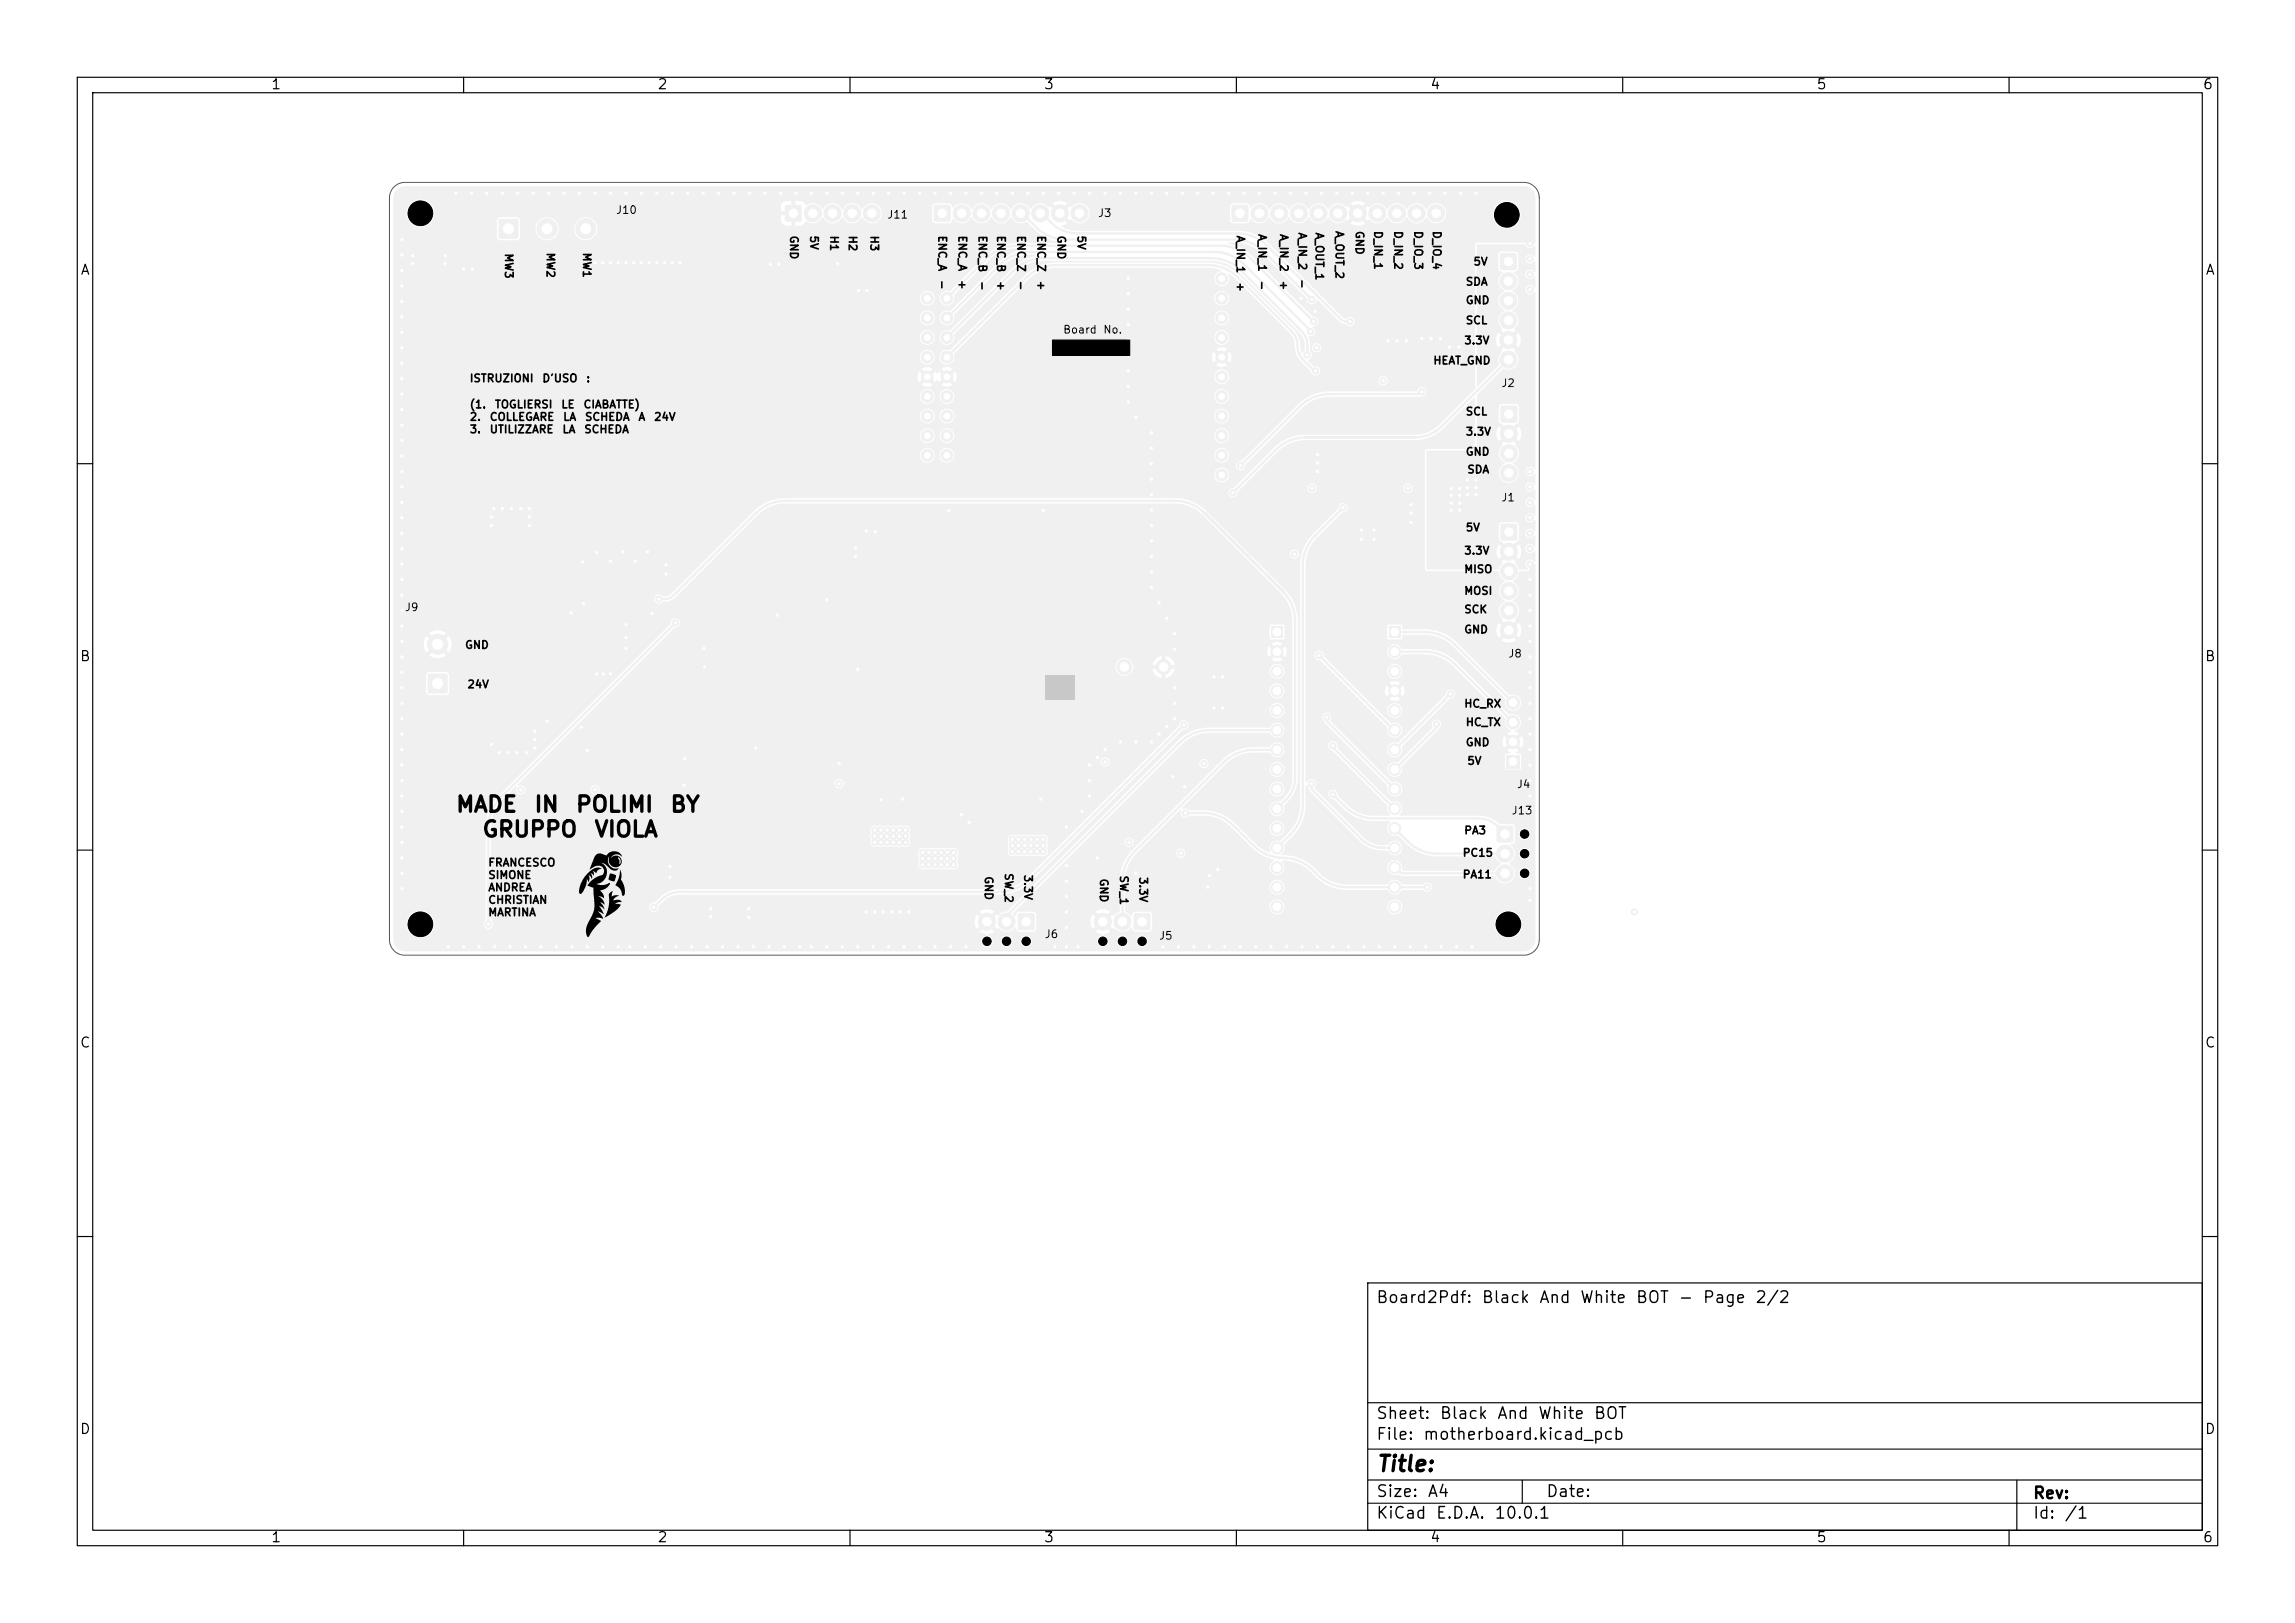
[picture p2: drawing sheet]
<svg xmlns="http://www.w3.org/2000/svg" width="297mm" height="210mm" viewBox="0 0 297 210" stroke-linecap="round" stroke-linejoin="round" font-family="sans-serif">
<defs><g id="words">
<g font-size="2">
<text x="58.9" y="105.6">MADE</text>
<text x="69" y="105.6">IN</text>
<text x="74.4" y="105.6">POLIMI</text>
<text x="86.6" y="105.6">BY</text>
<text x="62.3" y="108.8">GRUPPO</text>
<text x="76.8" y="108.8">VIOLA</text>
<text x="178" y="190.9">Title:</text>
</g>
<g font-size="1.5">
<text x="178" y="169">Board2Pdf:</text>
<text x="191.7" y="169">Black</text>
<text x="199.1" y="169">And</text>
<text x="204.4" y="169">White</text>
<text x="211.6" y="169">BOT</text>
<text x="217.1" y="169">-</text>
<text x="220.3" y="169">Page</text>
<text x="227.1" y="169">2/2</text>
<text x="178" y="184">Sheet:</text>
<text x="186.2" y="184">Black</text>
<text x="193.7" y="184">And</text>
<text x="199" y="184">White</text>
<text x="206.2" y="184">BOT</text>
<text x="178" y="186.7">File:</text>
<text x="184.1" y="186.7">motherboard.kicad_pcb</text>
<text x="178" y="196.9">KiCad</text>
<text x="178" y="194.1">Size:</text>
<text x="184.7" y="194.1">A4</text>
<text x="185.7" y="196.9">E.D.A.</text>
<text x="193.3" y="196.9">10.0.1</text>
<text x="200" y="194.1">Date:</text>
<text x="263" y="194.3">Rev:</text>
<text x="263" y="196.9">Id:</text>
<text x="267.1" y="196.9">/1</text>
</g>
<g font-size="1.3">
<text x="35" y="11.9">1</text>
<text x="85" y="11.9">2</text>
<text x="135" y="11.9">3</text>
<text x="185" y="11.9">4</text>
<text x="235" y="11.9">5</text>
<text x="285" y="11.9">6</text>
<text x="10.3" y="35.9">A</text>
<text x="285.4" y="35.9">A</text>
<text x="10.3" y="85.9">B</text>
<text x="285.3" y="85.9">B</text>
<text x="10.3" y="135.9">C</text>
<text x="285.3" y="135.9">C</text>
<text x="10.3" y="185.9">D</text>
<text x="285.3" y="185.9">D</text>
<text x="35" y="199.9">1</text>
<text x="85" y="199.9">2</text>
<text x="135" y="199.9">3</text>
<text x="185" y="199.9">4</text>
<text x="235" y="199.9">5</text>
<text x="285" y="199.9">6</text>
</g>
<g font-size="1">
<text x="79.6" y="27.9">J10</text>
<text x="114.7" y="28.5">J11</text>
<text x="142" y="28.3">J3</text>
<text x="172.6" y="29.8" transform="rotate(90 172.6 29.8)">A_OUT_2</text>
<text x="175.2" y="29.8" transform="rotate(90 175.2 29.8)">GND</text>
<text x="177.6" y="29.8" transform="rotate(90 177.6 29.8)">D_IN_1</text>
<text x="180.2" y="29.8" transform="rotate(90 180.2 29.8)">D_IN_2</text>
<text x="182.8" y="29.8" transform="rotate(90 182.8 29.8)">D_IO_3</text>
<text x="185.2" y="29.8" transform="rotate(90 185.2 29.8)">D_IO_4</text>
<text x="65.1" y="32.7" transform="rotate(90 65.1 32.7)">MW3</text>
<text x="70.5" y="32.6" transform="rotate(90 70.5 32.6)">MW2</text>
<text x="75.2" y="32.6" transform="rotate(90 75.2 32.6)">MW1</text>
<text x="102" y="30.4" transform="rotate(90 102 30.4)">GND</text>
<text x="104.6" y="30.4" transform="rotate(90 104.6 30.4)">5V</text>
<text x="107.2" y="30.4" transform="rotate(90 107.2 30.4)">H1</text>
<text x="109.6" y="30.4" transform="rotate(90 109.6 30.4)">H2</text>
<text x="112.4" y="30.4" transform="rotate(90 112.4 30.4)">H3</text>
<text x="121.2" y="30.4" transform="rotate(90 121.2 30.4)">ENC_A</text>
<text x="123.8" y="30.4" transform="rotate(90 123.8 30.4)">ENC_A</text>
<text x="126.4" y="30.4" transform="rotate(90 126.4 30.4)">ENC_B</text>
<text x="128.8" y="30.4" transform="rotate(90 128.8 30.4)">ENC_B</text>
<text x="131.4" y="30.4" transform="rotate(90 131.4 30.4)">ENC_Z</text>
<text x="134" y="30.4" transform="rotate(90 134 30.4)">ENC_Z</text>
<text x="136.6" y="30.4" transform="rotate(90 136.6 30.4)">GND</text>
<text x="139.2" y="30.4" transform="rotate(90 139.2 30.4)">5V</text>
<text x="159.8" y="30.4" transform="rotate(90 159.8 30.4)">A_IN_1</text>
<text x="162.6" y="30.2" transform="rotate(90 162.6 30.2)">A_IN_1</text>
<text x="165.4" y="30.2" transform="rotate(90 165.4 30.2)">A_IN_2</text>
<text x="167.8" y="30" transform="rotate(90 167.8 30)">A_IN_2</text>
<text x="170" y="30" transform="rotate(90 170 30)">A_OUT_1</text>
<text x="190.6" y="34.6">5V</text>
<text x="121.2" y="36.1" transform="rotate(90 121.2 36.1)">-</text>
<text x="123.8" y="36.1" transform="rotate(90 123.8 36.1)">+</text>
<text x="126.4" y="36.3" transform="rotate(90 126.4 36.3)">-</text>
<text x="128.8" y="36.3" transform="rotate(90 128.8 36.3)">+</text>
<text x="131.4" y="36.2" transform="rotate(90 131.4 36.2)">-</text>
<text x="134" y="36.2" transform="rotate(90 134 36.2)">+</text>
<text x="159.8" y="36.4" transform="rotate(90 159.8 36.4)">+</text>
<text x="162.6" y="36.2" transform="rotate(90 162.6 36.2)">-</text>
<text x="165.4" y="36.2" transform="rotate(90 165.4 36.2)">+</text>
<text x="167.8" y="36" transform="rotate(90 167.8 36)">-</text>
<text x="189.6" y="37.2">SDA</text>
<text x="189.6" y="39.6">GND</text>
<text x="137.5" y="43.4">Board</text>
<text x="142.7" y="43.4">No.</text>
<text x="185.4" y="47.4">HEAT_GND</text>
<text x="189.4" y="44.8">3.3V</text>
<text x="189.6" y="42.2">SCL</text>
<text x="60.7" y="53.1">(1.</text>
<text x="60.7" y="49.7">ISTRUZIONI</text>
<text x="64" y="53.1">TOGLIERSI</text>
<text x="70.1" y="49.7">D'USO</text>
<text x="72.5" y="53.1">LE</text>
<text x="75.4" y="53.1">CIABATTE)</text>
<text x="75.8" y="49.7">:</text>
<text x="194.2" y="50.3">J2</text>
<text x="60.7" y="54.7">2.</text>
<text x="60.7" y="56.3">3.</text>
<text x="63.3" y="54.7">COLLEGARE</text>
<text x="63.3" y="56.3">UTILIZZARE</text>
<text x="72.7" y="56.3">LA</text>
<text x="72.8" y="54.7">LA</text>
<text x="75.5" y="56.3">SCHEDA</text>
<text x="75.6" y="54.7">SCHEDA</text>
<text x="82.5" y="54.7">A</text>
<text x="84.6" y="54.7">24V</text>
<text x="189.6" y="54">SCL</text>
<text x="189.6" y="56.6">3.3V</text>
<text x="189.6" y="59.2">GND</text>
<text x="189.8" y="61.5">SDA</text>
<text x="194.2" y="65.1">J1</text>
<text x="189.6" y="69">5V</text>
<text x="189.4" y="72">3.3V</text>
<text x="189.4" y="74.4">MISO</text>
<text x="189.4" y="77.2">MOSI</text>
<text x="52.3" y="79.3">J9</text>
<text x="189.4" y="79.6">SCK</text>
<text x="189.4" y="82.2">GND</text>
<text x="60.1" y="84.2">GND</text>
<text x="60.4" y="89.3">24V</text>
<text x="195.1" y="85.3">J8</text>
<text x="189.4" y="91.8">HC_RX</text>
<text x="189.6" y="94.2">HC_TX</text>
<text x="189.6" y="96.8">GND</text>
<text x="189.8" y="99.2">5V</text>
<text x="195.5" y="105.6">J13</text>
<text x="196.2" y="102.2">J4</text>
<text x="63.1" y="112.4">FRANCESCO</text>
<text x="63.1" y="114">SIMONE</text>
<text x="127.2" y="113.3" transform="rotate(90 127.2 113.3)">GND</text>
<text x="129.8" y="112.9" transform="rotate(90 129.8 112.9)">SW_2</text>
<text x="132.3" y="113.1" transform="rotate(90 132.3 113.1)">3.3V</text>
<text x="142.1" y="113.6" transform="rotate(90 142.1 113.6)">GND</text>
<text x="144.7" y="113.2" transform="rotate(90 144.7 113.2)">SW_1</text>
<text x="147.2" y="113.4" transform="rotate(90 147.2 113.4)">3.3V</text>
<text x="189.2" y="111.1">PC15</text>
<text x="189.2" y="113.9">PA11</text>
<text x="189.4" y="108.2">PA3</text>
<text x="63.1" y="115.6">ANDREA</text>
<text x="63.1" y="117.2">CHRISTIAN</text>
<text x="63.1" y="118.8">MARTINA</text>
<text x="135.1" y="121.6">J6</text>
<text x="149.9" y="121.8">J5</text>
</g>
</g></defs>
<path d="M195 97.7h1.7v1.7h-1.7z" fill="#f0f0f0"/>
<g fill="#f0f0f0" stroke="#f0f0f0" stroke-width=".13">
<circle cx="195.8" cy="96" r=".85"/>
<circle cx="195.8" cy="93.5" r=".85"/>
<circle cx="195.8" cy="90.9" r=".85"/>
<circle cx="120" cy="58.9" r=".76"/>
<circle cx="122.5" cy="58.9" r=".76"/>
<circle cx="120" cy="56.4" r=".76"/>
<circle cx="122.5" cy="56.4" r=".76"/>
<circle cx="120" cy="53.8" r=".76"/>
<circle cx="122.5" cy="53.8" r=".76"/>
<circle cx="120" cy="51.3" r=".76"/>
<circle cx="122.5" cy="51.3" r=".76"/>
<circle cx="120" cy="48.8" r=".76"/>
<circle cx="122.5" cy="48.8" r=".76"/>
<circle cx="120" cy="46.2" r=".76"/>
<circle cx="122.5" cy="46.2" r=".76"/>
<circle cx="120" cy="43.7" r=".76"/>
<circle cx="122.5" cy="43.7" r=".76"/>
<circle cx="120" cy="41.1" r=".76"/>
<circle cx="122.5" cy="41.1" r=".76"/>
<circle cx="120" cy="38.6" r=".76"/>
<circle cx="122.5" cy="38.6" r=".76"/>
<circle cx="158.1" cy="36.1" r=".76"/>
<circle cx="158.1" cy="38.6" r=".76"/>
<circle cx="158.1" cy="41.1" r=".76"/>
<circle cx="158.1" cy="43.7" r=".76"/>
<circle cx="158.1" cy="46.2" r=".76"/>
<circle cx="158.1" cy="48.8" r=".76"/>
<circle cx="158.1" cy="51.3" r=".76"/>
<circle cx="158.1" cy="53.8" r=".76"/>
<circle cx="158.1" cy="56.4" r=".76"/>
<circle cx="158.1" cy="58.9" r=".76"/>
<circle cx="158.1" cy="61.5" r=".76"/>
</g>
<path d="M194.2 67.8h.2h1.7h.2l.1 .2v1.7l-.1 .2-.2 .1h-1.7l-.2-.1v-.2v-1.7z" fill="#f0f0f0"/>
<g fill="#f0f0f0" stroke="#f0f0f0" stroke-width=".13">
<circle cx="195.3" cy="71.4" r="1.1"/>
<circle cx="195.3" cy="73.9" r="1.1"/>
<circle cx="195.3" cy="76.5" r="1.1"/>
<circle cx="195.3" cy="79" r="1.1"/>
<circle cx="195.3" cy="81.5" r="1.1"/>
</g>
<path d="M194.2 52.6l.2-.1h1.7l.2 .1 .1 .1v1.7l-.1 .2-.2 .1h-1.7l-.2-.1v-.2v-1.7z" fill="#f0f0f0"/>
<g fill="#f0f0f0" stroke="#f0f0f0" stroke-width=".13">
<circle cx="195.3" cy="56.1" r="1.1"/>
<circle cx="195.3" cy="58.7" r="1.1"/>
<circle cx="195.3" cy="61.2" r="1.1"/>
</g>
<path d="M146.8 118.2h.2h1.7h.1l.1 .2v1.7l-.1 .2-.1 .1h-1.7l-.2-.1-.1-.2v-1.7z" fill="#f0f0f0"/>
<g fill="#f0f0f0" stroke="#f0f0f0" stroke-width=".13">
<circle cx="145.3" cy="119.3" r="1.1"/>
<circle cx="142.7" cy="119.3" r="1.1"/>
</g>
<path d="M131.8 118.2h.2h1.7h.1l.1 .2v1.7l-.1 .2-.1 .1h-1.7l-.2-.1-.1-.2v-1.7z" fill="#f0f0f0"/>
<g fill="#f0f0f0" stroke="#f0f0f0" stroke-width=".13">
<circle cx="130.3" cy="119.3" r="1.1"/>
<circle cx="127.7" cy="119.3" r="1.1"/>
</g>
<path d="M64.6 28.4l.2-.1h2.1l.1 .1 .1 .2v2.1l-.1 .1-.1 .1h-2.1l-.2-.1-.1-.1v-2.1z" fill="#f0f0f0"/>
<g fill="#f0f0f0" stroke="#f0f0f0" stroke-width=".13">
<circle cx="70.8" cy="29.6" r="1.3"/>
<circle cx="75.8" cy="29.6" r="1.3"/>
<circle cx="145.5" cy="86.3" r=".95"/>
<circle cx="150.6" cy="86.3" r=".95"/>
</g>
<path d="M179.7 81h1.6v1.6h-1.6z" fill="#f0f0f0"/>
<g fill="#f0f0f0" stroke="#f0f0f0" stroke-width=".13">
<circle cx="180.5" cy="84.3" r=".76"/>
<circle cx="180.5" cy="86.9" r=".76"/>
<circle cx="180.5" cy="89.4" r=".76"/>
<circle cx="180.5" cy="91.9" r=".76"/>
<circle cx="180.5" cy="94.5" r=".76"/>
<circle cx="180.5" cy="97" r=".76"/>
<circle cx="180.5" cy="99.6" r=".76"/>
<circle cx="180.5" cy="102.1" r=".76"/>
<circle cx="180.5" cy="104.6" r=".76"/>
<circle cx="180.5" cy="107.2" r=".76"/>
<circle cx="180.5" cy="109.7" r=".76"/>
<circle cx="180.5" cy="112.3" r=".76"/>
<circle cx="180.5" cy="114.8" r=".76"/>
<circle cx="180.5" cy="117.3" r=".76"/>
</g>
<path d="M164.5 81h1.5v1.6h-1.5z" fill="#f0f0f0"/>
<g fill="#f0f0f0" stroke="#f0f0f0" stroke-width=".13">
<circle cx="165.3" cy="84.3" r=".77"/>
<circle cx="165.3" cy="86.9" r=".77"/>
<circle cx="165.3" cy="89.4" r=".77"/>
<circle cx="165.3" cy="91.9" r=".77"/>
<circle cx="165.3" cy="94.5" r=".77"/>
<circle cx="165.3" cy="97" r=".77"/>
<circle cx="165.3" cy="99.6" r=".77"/>
<circle cx="165.3" cy="102.1" r=".77"/>
<circle cx="165.3" cy="104.6" r=".77"/>
<circle cx="165.3" cy="107.2" r=".77"/>
<circle cx="165.3" cy="109.7" r=".77"/>
<circle cx="165.3" cy="112.3" r=".77"/>
<circle cx="165.3" cy="114.8" r=".77"/>
<circle cx="165.3" cy="117.3" r=".77"/>
</g>
<path d="M101.6 26.6l.2-.1h1.7l.2 .1 .1 .2v1.7l-.1 .1-.2 .1h-1.7l-.2-.1v-.1v-1.7z" fill="#f0f0f0"/>
<g fill="#f0f0f0" stroke="#f0f0f0" stroke-width=".13">
<circle cx="105.2" cy="27.6" r="1.1"/>
<circle cx="107.7" cy="27.6" r="1.1"/>
<circle cx="110.3" cy="27.6" r="1.1"/>
<circle cx="112.8" cy="27.6" r="1.1"/>
</g>
<path d="M194.2 32.8l.2-.1h1.7l.1 .1 .1 .2v1.7l-.1 .2h-.1h-1.7h-.2l-.1-.2v-1.7z" fill="#f0f0f0"/>
<g fill="#f0f0f0" stroke="#f0f0f0" stroke-width=".13">
<circle cx="195.2" cy="36.4" r="1.1"/>
<circle cx="195.2" cy="38.9" r="1.1"/>
<circle cx="195.2" cy="41.5" r="1.1"/>
<circle cx="195.2" cy="44" r="1.1"/>
<circle cx="195.2" cy="46.5" r="1.1"/>
</g>
<path d="M193.7 106.9l.2-.1h1.7l.2 .1 .1 .2v1.7l-.1 .2h-.2h-1.7h-.2v-.2v-1.7z" fill="#f0f0f0"/>
<g fill="#f0f0f0" stroke="#f0f0f0" stroke-width=".13">
<circle cx="194.8" cy="110.5" r="1.1"/>
<circle cx="194.8" cy="113" r="1.1"/>
</g>
<path d="M159.4 26.6l.2-.1h1.7l.2 .1 .1 .2v1.7l-.1 .1-.2 .1h-1.7l-.2-.1v-.1v-1.7z" fill="#f0f0f0"/>
<g fill="#f0f0f0" stroke="#f0f0f0" stroke-width=".13">
<circle cx="163" cy="27.6" r="1.1"/>
<circle cx="165.5" cy="27.6" r="1.1"/>
<circle cx="168.1" cy="27.6" r="1.1"/>
<circle cx="170.6" cy="27.6" r="1.1"/>
<circle cx="173.2" cy="27.6" r="1.1"/>
<circle cx="175.7" cy="27.6" r="1.1"/>
<circle cx="178.2" cy="27.6" r="1.1"/>
<circle cx="180.8" cy="27.6" r="1.1"/>
<circle cx="183.3" cy="27.6" r="1.1"/>
<circle cx="185.9" cy="27.6" r="1.1"/>
</g>
<path d="M55.4 87.2l.2-.1h2.1l.2 .1v.2v2.1v.2h-.2h-2.1h-.2l-.1-.2v-2.1z" fill="#f0f0f0"/>
<circle cx="56.6" cy="83.4" r="1.3" fill="#f0f0f0" stroke="#f0f0f0" stroke-width=".13"/>
<path d="M120.9 26.6l.2-.1h1.7l.1 .1 .1 .2v1.7l-.1 .1-.1 .1h-1.7l-.2-.1-.1-.1v-1.7z" fill="#f0f0f0"/>
<g fill="#f0f0f0" stroke="#f0f0f0" stroke-width=".13">
<circle cx="124.5" cy="27.6" r="1.1"/>
<circle cx="127" cy="27.6" r="1.1"/>
<circle cx="129.5" cy="27.6" r="1.1"/>
<circle cx="132.1" cy="27.6" r="1.1"/>
<circle cx="134.6" cy="27.6" r="1.1"/>
<circle cx="137.2" cy="27.6" r="1.1"/>
<circle cx="139.7" cy="27.6" r="1.1"/>
<circle cx="211.5" cy="118" r=".4"/>
<circle cx="131" cy="110.2" r=".4"/>
<circle cx="133.4" cy="109.4" r=".4"/>
<circle cx="135" cy="110.2" r=".4"/>
<circle cx="188.9" cy="66" r=".4"/>
<circle cx="189.9" cy="64" r=".4"/>
<circle cx="131.8" cy="109.4" r=".4"/>
<circle cx="134.2" cy="109.4" r=".4"/>
<circle cx="187.8" cy="64.1" r=".4"/>
<circle cx="134.2" cy="108.6" r=".4"/>
<circle cx="187.8" cy="63.2" r=".4"/>
<circle cx="188.9" cy="65.1" r=".4"/>
<circle cx="187.8" cy="65.1" r=".4"/>
<circle cx="155.8" cy="98.8" r=".4"/>
<circle cx="135" cy="109.4" r=".4"/>
<circle cx="189.9" cy="63.1" r=".4"/>
<circle cx="131.8" cy="110.2" r=".4"/>
<circle cx="189.9" cy="62.1" r=".4"/>
<circle cx="135" cy="108.6" r=".4"/>
<circle cx="188.9" cy="64.1" r=".4"/>
<circle cx="133.4" cy="110.2" r=".4"/>
<circle cx="132.6" cy="110.2" r=".4"/>
<circle cx="152.8" cy="110.4" r=".4"/>
<circle cx="134.2" cy="110.2" r=".4"/>
<circle cx="133.4" cy="108.6" r=".4"/>
<circle cx="191" cy="62.1" r=".4"/>
<circle cx="182.2" cy="63.2" r=".4"/>
<circle cx="132.6" cy="108.6" r=".4"/>
<circle cx="146.1" cy="109" r=".4"/>
<circle cx="131" cy="108.6" r=".4"/>
<circle cx="143" cy="98.6" r=".4"/>
<circle cx="131.8" cy="108.6" r=".4"/>
<circle cx="132.6" cy="109.4" r=".4"/>
<circle cx="191" cy="64" r=".4"/>
<circle cx="191" cy="63.1" r=".4"/>
<circle cx="167.5" cy="71.7" r=".4"/>
<circle cx="187.8" cy="66" r=".4"/>
<circle cx="131" cy="109.4" r=".4"/>
<circle cx="188.9" cy="63.2" r=".4"/>
<circle cx="149" cy="62" r=".4"/>
<circle cx="81" cy="83.9" r=".4"/>
<circle cx="79" cy="72.6" r=".4"/>
<circle cx="52" cy="35" r=".4"/>
<circle cx="99.7" cy="34.2" r=".4"/>
<circle cx="52" cy="113" r=".4"/>
<circle cx="146" cy="50" r=".4"/>
<circle cx="187.6" cy="44.9" r=".4"/>
<circle cx="52" cy="109" r=".4"/>
<circle cx="149" cy="74" r=".4"/>
<circle cx="143" cy="97" r=".4"/>
<circle cx="87" cy="25" r=".4"/>
<circle cx="78.1" cy="87.2" r=".4"/>
<circle cx="52" cy="115" r=".4"/>
<circle cx="182.6" cy="67.6" r=".4"/>
<circle cx="198" cy="35.5" r=".4"/>
<circle cx="92" cy="118.6" r=".4"/>
<circle cx="109" cy="122.5" r=".4"/>
<circle cx="133" cy="25" r=".4"/>
<circle cx="141" cy="25" r=".4"/>
<circle cx="52" cy="71" r=".4"/>
<circle cx="62" cy="122.5" r=".4"/>
<circle cx="198" cy="83" r=".4"/>
<circle cx="61" cy="25" r=".4"/>
<circle cx="88.6" cy="98.2" r=".4"/>
<circle cx="52" cy="97" r=".4"/>
<circle cx="198" cy="99" r=".4"/>
<circle cx="52" cy="57" r=".4"/>
<circle cx="95" cy="25" r=".4"/>
<circle cx="125" cy="122.5" r=".4"/>
<circle cx="63.9" cy="65.8" r=".4"/>
<circle cx="159" cy="25" r=".4"/>
<circle cx="117" cy="122.5" r=".4"/>
<circle cx="52" cy="61" r=".4"/>
<circle cx="147" cy="54" r=".4"/>
<circle cx="171" cy="25" r=".4"/>
<circle cx="150" cy="78" r=".4"/>
<circle cx="170.2" cy="40.3" r=".4"/>
<circle cx="185.2" cy="43.8" r=".4"/>
<circle cx="187" cy="25" r=".4"/>
<circle cx="80" cy="34" r=".4"/>
<circle cx="77" cy="34" r=".4"/>
<circle cx="161" cy="25" r=".4"/>
<circle cx="125.4" cy="106.4" r=".4"/>
<circle cx="117" cy="25" r=".4"/>
<circle cx="136.5" cy="122.5" r=".4"/>
<circle cx="198" cy="65" r=".4"/>
<circle cx="138" cy="120" r=".4"/>
<circle cx="99" cy="25" r=".4"/>
<circle cx="198" cy="81" r=".4"/>
<circle cx="145" cy="25" r=".4"/>
<circle cx="82.2" cy="72.6" r=".4"/>
<circle cx="153.3" cy="101.8" r=".4"/>
<circle cx="52" cy="83" r=".4"/>
<circle cx="182.5" cy="122.5" r=".4"/>
<circle cx="145" cy="96" r=".4"/>
<circle cx="121" cy="122.5" r=".4"/>
<circle cx="52" cy="95" r=".4"/>
<circle cx="110.7" cy="72" r=".4"/>
<circle cx="69.2" cy="96.8" r=".4"/>
<circle cx="177.8" cy="68.6" r=".4"/>
<circle cx="52" cy="63" r=".4"/>
<circle cx="78" cy="34" r=".4"/>
<circle cx="80" cy="122.5" r=".4"/>
<circle cx="157.1" cy="91.6" r=".4"/>
<circle cx="167" cy="25" r=".4"/>
<circle cx="67.4" cy="65.8" r=".4"/>
<circle cx="76" cy="97.1" r=".4"/>
<circle cx="75.4" cy="72.7" r=".4"/>
<circle cx="91.2" cy="86.3" r=".4"/>
<circle cx="68.1" cy="97.4" r=".4"/>
<circle cx="198" cy="33.5" r=".4"/>
<circle cx="68.5" cy="65.8" r=".4"/>
<circle cx="188.5" cy="122.5" r=".4"/>
<circle cx="149" cy="60" r=".4"/>
<circle cx="113.2" cy="118" r=".4"/>
<circle cx="112.1" cy="68.7" r=".4"/>
<circle cx="52" cy="79" r=".4"/>
<circle cx="87" cy="34" r=".4"/>
<circle cx="190.5" cy="122.5" r=".4"/>
<circle cx="157.6" cy="112.5" r=".4"/>
<circle cx="70.8" cy="93.3" r=".4"/>
<circle cx="146" cy="36" r=".4"/>
<circle cx="198" cy="75" r=".4"/>
<circle cx="149" cy="76" r=".4"/>
<circle cx="149" cy="25" r=".4"/>
<circle cx="100.8" cy="34.2" r=".4"/>
<circle cx="81.5" cy="122.5" r=".4"/>
<circle cx="185" cy="25" r=".4"/>
<circle cx="198" cy="31.5" r=".4"/>
<circle cx="68.5" cy="68" r=".4"/>
<circle cx="105" cy="122.5" r=".4"/>
<circle cx="81" cy="34" r=".4"/>
<circle cx="52" cy="49" r=".4"/>
<circle cx="101" cy="25" r=".4"/>
<circle cx="96.9" cy="118.7" r=".4"/>
<circle cx="198" cy="73" r=".4"/>
<circle cx="163" cy="25" r=".4"/>
<circle cx="52" cy="67" r=".4"/>
<circle cx="158.2" cy="87.6" r=".4"/>
<circle cx="151" cy="80" r=".4"/>
<circle cx="52" cy="47" r=".4"/>
<circle cx="198" cy="103" r=".4"/>
<circle cx="101.5" cy="122.5" r=".4"/>
<circle cx="138" cy="107" r=".4"/>
<circle cx="170.5" cy="58.8" r=".4"/>
<circle cx="191" cy="25" r=".4"/>
<circle cx="86" cy="34" r=".4"/>
<circle cx="179.6" cy="44.1" r=".4"/>
<circle cx="116.8" cy="103.4" r=".4"/>
<circle cx="149" cy="64" r=".4"/>
<circle cx="198" cy="63" r=".4"/>
<circle cx="184.5" cy="122.5" r=".4"/>
<circle cx="72" cy="122.5" r=".4"/>
<circle cx="96.9" cy="117.6" r=".4"/>
<circle cx="58" cy="122.5" r=".4"/>
<circle cx="198" cy="77" r=".4"/>
<circle cx="68.5" cy="66.9" r=".4"/>
<circle cx="164.5" cy="122.5" r=".4"/>
<circle cx="75" cy="25" r=".4"/>
<circle cx="137" cy="25" r=".4"/>
<circle cx="180.8" cy="44.1" r=".4"/>
<circle cx="152" cy="82" r=".4"/>
<circle cx="149" cy="70" r=".4"/>
<circle cx="97" cy="25" r=".4"/>
<circle cx="66.9" cy="97.4" r=".4"/>
<circle cx="52" cy="33" r=".4"/>
<circle cx="149" cy="56" r=".4"/>
<circle cx="66" cy="122.5" r=".4"/>
<circle cx="181" cy="25" r=".4"/>
<circle cx="111" cy="122.5" r=".4"/>
<circle cx="52" cy="43" r=".4"/>
<circle cx="158.2" cy="91.6" r=".4"/>
<circle cx="86.2" cy="74.3" r=".4"/>
<circle cx="67" cy="25" r=".4"/>
<circle cx="198" cy="87" r=".4"/>
<circle cx="182" cy="44.1" r=".4"/>
<circle cx="93" cy="25" r=".4"/>
<circle cx="115" cy="25" r=".4"/>
<circle cx="59" cy="25" r=".4"/>
<circle cx="146" cy="52" r=".4"/>
<circle cx="80.6" cy="71.4" r=".4"/>
<circle cx="146" cy="42" r=".4"/>
<circle cx="147" cy="113" r=".4"/>
<circle cx="71" cy="25" r=".4"/>
<circle cx="152" cy="89" r=".4"/>
<circle cx="110.7" cy="70.9" r=".4"/>
<circle cx="149" cy="72" r=".4"/>
<circle cx="182.6" cy="65.3" r=".4"/>
<circle cx="70" cy="122.5" r=".4"/>
<circle cx="170.5" cy="61" r=".4"/>
<circle cx="156.5" cy="113.3" r=".4"/>
<circle cx="155" cy="25" r=".4"/>
<circle cx="112.2" cy="37.6" r=".4"/>
<circle cx="119" cy="25" r=".4"/>
<circle cx="52" cy="81" r=".4"/>
<circle cx="52" cy="69" r=".4"/>
<circle cx="52" cy="45" r=".4"/>
<circle cx="198" cy="91" r=".4"/>
<circle cx="52" cy="59" r=".4"/>
<circle cx="175" cy="25" r=".4"/>
<circle cx="147" cy="25" r=".4"/>
<circle cx="75.5" cy="78.1" r=".4"/>
<circle cx="109" cy="25" r=".4"/>
<circle cx="198" cy="69" r=".4"/>
<circle cx="129" cy="25" r=".4"/>
<circle cx="156.3" cy="114.8" r=".4"/>
<circle cx="178.5" cy="122.5" r=".4"/>
<circle cx="65.7" cy="97.4" r=".4"/>
<circle cx="157" cy="25" r=".4"/>
<circle cx="113.3" cy="68.8" r=".4"/>
<circle cx="83" cy="25" r=".4"/>
<circle cx="180.5" cy="122.5" r=".4"/>
<circle cx="52" cy="75" r=".4"/>
<circle cx="73.9" cy="79.3" r=".4"/>
<circle cx="61.1" cy="34.8" r=".4"/>
<circle cx="107" cy="77.6" r=".4"/>
<circle cx="198" cy="85" r=".4"/>
<circle cx="123" cy="25" r=".4"/>
<circle cx="157.1" cy="87.6" r=".4"/>
<circle cx="174.5" cy="122.5" r=".4"/>
<circle cx="198" cy="101" r=".4"/>
<circle cx="91.5" cy="122.5" r=".4"/>
<circle cx="52" cy="93" r=".4"/>
<circle cx="69.2" cy="95.7" r=".4"/>
<circle cx="152.5" cy="122.5" r=".4"/>
<circle cx="107" cy="25" r=".4"/>
<circle cx="69" cy="25" r=".4"/>
<circle cx="53.4" cy="34.1" r=".4"/>
<circle cx="138" cy="118" r=".4"/>
<circle cx="64.6" cy="97.4" r=".4"/>
<circle cx="52" cy="31" r=".4"/>
<circle cx="170.5" cy="122.5" r=".4"/>
<circle cx="63.6" cy="66.9" r=".4"/>
<circle cx="63" cy="25" r=".4"/>
<circle cx="149" cy="68" r=".4"/>
<circle cx="198" cy="89" r=".4"/>
<circle cx="198" cy="67" r=".4"/>
<circle cx="156.5" cy="122.5" r=".4"/>
<circle cx="160.5" cy="122.5" r=".4"/>
<circle cx="141" cy="103" r=".4"/>
<circle cx="131" cy="25" r=".4"/>
<circle cx="79" cy="87.2" r=".4"/>
<circle cx="198" cy="61" r=".4"/>
<circle cx="151.8" cy="100.5" r=".4"/>
<circle cx="198" cy="79" r=".4"/>
<circle cx="179" cy="25" r=".4"/>
<circle cx="52" cy="37" r=".4"/>
<circle cx="82" cy="34" r=".4"/>
<circle cx="52" cy="105" r=".4"/>
<circle cx="77.2" cy="87.2" r=".4"/>
<circle cx="139" cy="25" r=".4"/>
<circle cx="124.4" cy="105.4" r=".4"/>
<circle cx="97.5" cy="122.5" r=".4"/>
<circle cx="189" cy="25" r=".4"/>
<circle cx="52" cy="55" r=".4"/>
<circle cx="198" cy="97" r=".4"/>
<circle cx="198" cy="115" r=".4"/>
<circle cx="95.5" cy="122.5" r=".4"/>
<circle cx="85" cy="34" r=".4"/>
<circle cx="138" cy="112" r=".4"/>
<circle cx="79" cy="34" r=".4"/>
<circle cx="89.5" cy="122.5" r=".4"/>
<circle cx="150" cy="95" r=".4"/>
<circle cx="169" cy="25" r=".4"/>
<circle cx="81" cy="82.5" r=".4"/>
<circle cx="146" cy="46" r=".4"/>
<circle cx="176.5" cy="122.5" r=".4"/>
<circle cx="139.5" cy="122.5" r=".4"/>
<circle cx="86.7" cy="113.5" r=".4"/>
<circle cx="85" cy="25" r=".4"/>
<circle cx="173" cy="25" r=".4"/>
<circle cx="86.2" cy="73.1" r=".4"/>
<circle cx="97.8" cy="96.8" r=".4"/>
<circle cx="57.6" cy="34.1" r=".4"/>
<circle cx="103" cy="25" r=".4"/>
<circle cx="146" cy="48" r=".4"/>
<circle cx="142" cy="98" r=".4"/>
<circle cx="114" cy="103.5" r=".4"/>
<circle cx="141" cy="99" r=".4"/>
<circle cx="92" cy="117.6" r=".4"/>
<circle cx="52" cy="103" r=".4"/>
<circle cx="184" cy="43.8" r=".4"/>
<circle cx="146" cy="40" r=".4"/>
<circle cx="198" cy="116.5" r=".4"/>
<circle cx="84" cy="34" r=".4"/>
<circle cx="83" cy="34" r=".4"/>
<circle cx="143" cy="25" r=".4"/>
<circle cx="52" cy="39" r=".4"/>
<circle cx="113" cy="25" r=".4"/>
<circle cx="83.5" cy="122.5" r=".4"/>
<circle cx="158.5" cy="122.5" r=".4"/>
<circle cx="177" cy="25" r=".4"/>
<circle cx="99.5" cy="122.5" r=".4"/>
<circle cx="153" cy="25" r=".4"/>
<circle cx="87.5" cy="122.5" r=".4"/>
<circle cx="135" cy="66.1" r=".4"/>
<circle cx="57.6" cy="33.1" r=".4"/>
<circle cx="198" cy="71" r=".4"/>
<circle cx="116.5" cy="118" r=".4"/>
<circle cx="176.2" cy="69.8" r=".4"/>
<circle cx="117.6" cy="118" r=".4"/>
<circle cx="108.6" cy="98.8" r=".4"/>
<circle cx="91.1" cy="83.9" r=".4"/>
<circle cx="135" cy="25" r=".4"/>
<circle cx="146" cy="44" r=".4"/>
<circle cx="166.5" cy="122.5" r=".4"/>
<circle cx="77" cy="25" r=".4"/>
<circle cx="111" cy="25" r=".4"/>
<circle cx="88" cy="34" r=".4"/>
<circle cx="149" cy="66" r=".4"/>
<circle cx="52" cy="53" r=".4"/>
<circle cx="149" cy="96" r=".4"/>
<circle cx="134.7" cy="103.4" r=".4"/>
<circle cx="63.6" cy="96.3" r=".4"/>
<circle cx="165" cy="25" r=".4"/>
<circle cx="52" cy="111" r=".4"/>
<circle cx="52" cy="73" r=".4"/>
<circle cx="186.5" cy="122.5" r=".4"/>
<circle cx="146" cy="38" r=".4"/>
<circle cx="52" cy="77" r=".4"/>
<circle cx="60" cy="122.5" r=".4"/>
<circle cx="52" cy="51" r=".4"/>
<circle cx="52" cy="87" r=".4"/>
<circle cx="168.4" cy="38.6" r=".4"/>
<circle cx="77.2" cy="71.5" r=".4"/>
<circle cx="73" cy="25" r=".4"/>
<circle cx="81" cy="80.8" r=".4"/>
<circle cx="76" cy="122.5" r=".4"/>
<circle cx="105" cy="25" r=".4"/>
<circle cx="111" cy="86.6" r=".4"/>
<circle cx="86.7" cy="112.1" r=".4"/>
<circle cx="52" cy="91" r=".4"/>
<circle cx="66.2" cy="65.8" r=".4"/>
<circle cx="100.6" cy="79.6" r=".4"/>
<circle cx="147" cy="96" r=".4"/>
<circle cx="115" cy="122.5" r=".4"/>
<circle cx="114.3" cy="118" r=".4"/>
<circle cx="127" cy="25" r=".4"/>
<circle cx="198" cy="37.5" r=".4"/>
<circle cx="103.5" cy="122.5" r=".4"/>
<circle cx="52" cy="65" r=".4"/>
<circle cx="79" cy="25" r=".4"/>
<circle cx="122.8" cy="66.1" r=".4"/>
<circle cx="149" cy="58" r=".4"/>
<circle cx="198" cy="105" r=".4"/>
<circle cx="111.1" cy="37.6" r=".4"/>
<circle cx="172.5" cy="122.5" r=".4"/>
<circle cx="198" cy="93" r=".4"/>
<circle cx="186.4" cy="43.8" r=".4"/>
<circle cx="60" cy="34.8" r=".4"/>
<circle cx="125" cy="25" r=".4"/>
<circle cx="188.8" cy="44.9" r=".4"/>
<circle cx="74" cy="122.5" r=".4"/>
<circle cx="84.4" cy="79.4" r=".4"/>
<circle cx="151" cy="94" r=".4"/>
<circle cx="150.5" cy="122.5" r=".4"/>
<circle cx="75.2" cy="94.1" r=".4"/>
<circle cx="85.5" cy="122.5" r=".4"/>
<circle cx="140" cy="105" r=".4"/>
<circle cx="81" cy="25" r=".4"/>
<circle cx="69.2" cy="94.6" r=".4"/>
<circle cx="162.5" cy="122.5" r=".4"/>
<circle cx="142" cy="111" r=".4"/>
<circle cx="107" cy="122.5" r=".4"/>
<circle cx="152" cy="93" r=".4"/>
<circle cx="176.2" cy="68.6" r=".4"/>
<circle cx="83.8" cy="71.4" r=".4"/>
<circle cx="52" cy="101" r=".4"/>
<circle cx="65" cy="65.8" r=".4"/>
<circle cx="115.4" cy="118" r=".4"/>
<circle cx="113" cy="122.5" r=".4"/>
<circle cx="89" cy="25" r=".4"/>
<circle cx="91" cy="25" r=".4"/>
<circle cx="170.5" cy="59.9" r=".4"/>
<circle cx="198" cy="95" r=".4"/>
<circle cx="88.5" cy="101.6" r=".4"/>
<circle cx="53.4" cy="33.1" r=".4"/>
<circle cx="52" cy="99" r=".4"/>
<circle cx="121" cy="25" r=".4"/>
<circle cx="78" cy="122.5" r=".4"/>
<circle cx="151" cy="25" r=".4"/>
<circle cx="152" cy="91" r=".4"/>
<circle cx="68" cy="122.5" r=".4"/>
<circle cx="138" cy="122.5" r=".4"/>
<circle cx="52" cy="85" r=".4"/>
<circle cx="108.4" cy="34.1" r=".4"/>
<circle cx="138" cy="114" r=".4"/>
<circle cx="52" cy="89" r=".4"/>
<circle cx="52" cy="41" r=".4"/>
<circle cx="119" cy="122.5" r=".4"/>
<circle cx="183" cy="25" r=".4"/>
<circle cx="154.5" cy="122.5" r=".4"/>
<circle cx="65" cy="25" r=".4"/>
<circle cx="93.5" cy="122.5" r=".4"/>
<circle cx="112.1" cy="118" r=".4"/>
<circle cx="152" cy="84" r=".4"/>
<circle cx="182.6" cy="66.4" r=".4"/>
<circle cx="123" cy="122.5" r=".4"/>
<circle cx="52" cy="107" r=".4"/>
<circle cx="177.8" cy="69.8" r=".4"/>
<circle cx="141" cy="101" r=".4"/>
<circle cx="138" cy="116" r=".4"/>
<circle cx="168.5" cy="122.5" r=".4"/>
<circle cx="63.6" cy="68" r=".4"/>
<circle cx="64" cy="122.5" r=".4"/>
<circle cx="173.8" cy="65.7" r=".4"/>
<circle cx="120.2" cy="111.1" r=".4"/>
<circle cx="122.6" cy="111.9" r=".4"/>
<circle cx="170.4" cy="45" r=".4"/>
<circle cx="117.2" cy="107.4" r=".4"/>
<circle cx="116.4" cy="107.4" r=".4"/>
<circle cx="113.2" cy="108.2" r=".4"/>
<circle cx="121" cy="111.9" r=".4"/>
<circle cx="121.8" cy="111.1" r=".4"/>
<circle cx="122.6" cy="110.3" r=".4"/>
<circle cx="117.2" cy="109" r=".4"/>
<circle cx="113.2" cy="107.4" r=".4"/>
<circle cx="123.4" cy="111.9" r=".4"/>
<circle cx="67.4" cy="102.2" r=".4"/>
<circle cx="117.2" cy="108.2" r=".4"/>
<circle cx="179" cy="49.3" r=".4"/>
<circle cx="119.4" cy="110.3" r=".4"/>
<circle cx="121" cy="111.1" r=".4"/>
<circle cx="116.4" cy="108.2" r=".4"/>
<circle cx="121" cy="110.3" r=".4"/>
<circle cx="120.2" cy="110.3" r=".4"/>
<circle cx="115.6" cy="107.4" r=".4"/>
<circle cx="121.8" cy="111.9" r=".4"/>
<circle cx="114" cy="107.4" r=".4"/>
<circle cx="119.4" cy="111.9" r=".4"/>
<circle cx="169.8" cy="63.2" r=".4"/>
<circle cx="115.6" cy="109" r=".4"/>
<circle cx="108.6" cy="101.4" r=".4"/>
<circle cx="114" cy="109" r=".4"/>
<circle cx="114.8" cy="109" r=".4"/>
<circle cx="123.4" cy="110.3" r=".4"/>
<circle cx="121.8" cy="110.3" r=".4"/>
<circle cx="115.6" cy="108.2" r=".4"/>
<circle cx="116.4" cy="109" r=".4"/>
<circle cx="114.8" cy="107.4" r=".4"/>
<circle cx="122.6" cy="111.1" r=".4"/>
<circle cx="119.4" cy="111.1" r=".4"/>
<circle cx="114.8" cy="108.2" r=".4"/>
<circle cx="123.4" cy="111.1" r=".4"/>
<circle cx="77" cy="102.2" r=".4"/>
<circle cx="114" cy="108.2" r=".4"/>
<circle cx="113.2" cy="109" r=".4"/>
<circle cx="120.2" cy="111.9" r=".4"/>
<circle cx="153.4" cy="105.2" r=".4"/>
<circle cx="184.7" cy="114.8" r=".4"/>
<circle cx="85.3" cy="77.5" r=".4"/>
<circle cx="169.2" cy="45.9" r=".4"/>
<circle cx="170.3" cy="48" r=".4"/>
<circle cx="169.6" cy="42.9" r=".4"/>
<circle cx="170" cy="41.6" r=".4"/>
<circle cx="169.8" cy="38.7" r=".4"/>
<circle cx="174.7" cy="41.6" r=".4"/>
<circle cx="159.6" cy="63.7" r=".4"/>
<circle cx="84.6" cy="117.4" r=".4"/>
<circle cx="153.2" cy="93.8" r=".4"/>
<circle cx="160.6" cy="60.3" r=".4"/>
<circle cx="184" cy="50.7" r=".4"/>
<circle cx="172.5" cy="96.5" r=".4"/>
<circle cx="171.7" cy="92.8" r=".4"/>
<circle cx="170.7" cy="84.8" r=".4"/>
<circle cx="169.7" cy="101.4" r=".4"/>
<circle cx="63.2" cy="119.6" r=".4"/>
<circle cx="87.4" cy="80.6" r=".4"/>
<circle cx="185.9" cy="93.7" r=".4"/>
<circle cx="187.7" cy="89.8" r=".4"/>
<circle cx="172.5" cy="102.8" r=".4"/>
</g>
<g fill="none" stroke="#f0f0f0" stroke-width=".3">
<path d="M122.5 38.6l5.2-5.2a5.4 5.4 0 0 1 3.9-1.6h26.3a5.4 5.4 0 0 1 3.9 1.6l8.2 8.2M132.1 27.4l2 2a5.4 5.4 0 0 0 3.8 1.6h21.8a5.4 5.4 0 0 1 3.9 1.6l6.2 6.2M134.6 27.4a9.7 9.7 0 0 0 2.4 2.2l1.2 .4 1.2 .2h20.7a5.4 5.4 0 0 1 3.9 1.6l9.6 9.5 .5 .3h.6M122.5 43.7l8.7-8.7a5.4 5.4 0 0 1 3.9-1.6h21.6a5.4 5.4 0 0 1 3.9 1.6l7.8 7.8a2.78 2.78 0 0 1 .8 1.9v1.2M122.5 46.2l10.4-10.3a5.4 5.4 0 0 1 3.8-1.6h19.6a5.4 5.4 0 0 1 3.9 1.6l6.9 6.9a3 3 0 0 1 .8 2.4l.3 .6 .3 .6 1.5 1.5 .3 .1M122.5 41.1l7-6.9a5.4 5.4 0 0 1 3.8-1.6h23.8a5.4 5.4 0 0 1 3.9 1.6l8.6 8.6v.1M178.1 56.6h.1M178.2 56.6h.1M181.8 56.6h.1M183 56.6h.1M183.1 56.6h.1M183.1 56.6h-14.1a5.4 5.4 0 0 0-3.9 1.6l-5.5 5.6"/>
<path d="M184.1 50.7l-.6 .3h-11.4a5.4 5.4 0 0 0-3.9 1.6l-7.6 7.7M195.2 46.5l-8.6 8.6a5 5 0 0 1-3.5 1.5M155.9 66.4l10.1 10.1M155.9 66.4a5.4 5.4 0 0 0-3.9-1.6h-50.3a5.4 5.4 0 0 0-3.9 1.6l-10.6 10.6a1.69 1.69 0 0 1-1.2 .5h-.7M155.9 66.4h.1M155.9 66.4l.1 .1M156 66.4h.1M156 66.5h.1M156 66.5l.1 .1M156.1 66.6h.1M156.2 66.7h.1M156.3 66.8h.1"/>
<path d="M156.5 66.9v.1M156.6 67.1l.1 .1M156.6 67.1h.1M156.7 67.2l.1 .1M156.7 67.2h.1M156.8 67.3h.1M156.8 67.3l.1 .1M156.9 67.3v.1M157 67.5h.1M157.1 67.6l.1 .1M157.2 67.7h.1M157.3 67.8h.1"/>
<path d="M157.4 67.9h.1M157.5 68h.1M157.6 68.1h.1M157.6 68.1l.1 .1M157.7 68.2h.1M157.8 68.3l.1 .1M157.8 68.3h.1M157.9 68.4h.1M158 68.5h.1M158.3 68.8h.1M158.5 69h.1M158.7 69.2h.1"/>
<path d="M158.8 69.3h.1M158.9 69.4h.1M159 69.5h.1M159 69.5l.1 .1M159.1 69.6h.1M159.2 69.7h.1M159.3 69.8h.1M159.4 69.9h.1M159.5 70h.1M159.6 70.1h.1M159.8 70.3h.1M160.3 70.8h.1"/>
<path d="M160.5 71h.1M160.5 71l.1 .1M160.6 71.1l.1 .1M160.7 71.2h.1M160.8 71.3h.1M160.9 71.4h.1M161 71.5h.1M161.3 71.8h.1M161.4 71.9h.1M161.4 71.9l.1 .1M161.6 72.1h.1M162.2 72.7h.1"/>
<path d="M162.4 72.9h.1M162.9 73.4h.1M163.1 73.6h.1M163.3 73.8h.1M163.8 74.3h.1M164.1 74.6h.1M164.3 74.8h.1M164.4 74.9h.1M164.5 75h.1M164.7 75.2h.1M164.8 75.3h.1M164.9 75.4h.1"/>
<path d="M164.9 75.4l.1 .1M165 75.5h.1M165.1 75.6h.1M165.5 76h.1M165.6 76.1h.1M165.7 76.2h.1M165.7 76.2l.1 .1M165.8 76.3h.1M165.9 76.4h.1M166 76.5h.1M166 76.5a5.4 5.4 0 0 1 1.6 3.9v20.2a4 4 0 0 1-1.2 2.9l-1.1 1.1M173.8 65.7l-3.6 3.6a5.4 5.4 0 0 0-1.6 3.9v30.9a5.4 5.4 0 0 1-1.6 3.9l-1.7 1.7"/>
<path d="M87.4 80.6l-22.6 22.6a5.4 5.4 0 0 0-1.6 3.9v12.5M153.2 93.8l-20 20a5.4 5.4 0 0 1-3.9 1.6h-41.3a3.4 3.4 0 0 0-2.4 1l-1 1M165.3 97h-3.1a5.4 5.4 0 0 0-3.8 1.6l-11.5 11.5a5.4 5.4 0 0 0-1.6 3.9v6M165.3 94.5h-8.8a5.4 5.4 0 0 0-3.8 1.6l-22.2 22.1-.2 .4v.7M170.7 84.8l9.6 9.6 .2 .1M171.7 92.8v.4l.2 .3 8.6 8.6M172.5 96.5l.1 .3 7.9 7.8M180.5 84.3h3.9a5.4 5.4 0 0 1 3.9 1.6l7.5 7.6M180.5 81.8h3.9a5.4 5.4 0 0 1 3.9 1.6l7.5 7.5M185.9 93.7v.4l-.2 .2-5.2 5.3M187.7 89.8l-7.2 7.2M153.4 105.2a11.3 11.3 0 0 1 3.8 .2l1.3 .5 .7 .6 3 2.9a5.7 5.7 0 0 0 4.3 1.6 5.8 5.8 0 0 1 4 2.2 5.4 5.4 0 0 0 3.9 1.6h10.3"/>
<path d="M169.7 101.4v.5l.2 .4 6.3 6.3a3.8 3.8 0 0 0 2.7 1.1h1.6M172.5 102.8a10.7 10.7 0 0 0 2.6 2.4l.9 .4 1.3 .3h14.1a3.3 3.3 0 0 1 2.4 1l1 1M180.5 109.7h.1M180.5 107.2l1.7 1.7a5.4 5.4 0 0 0 3.8 1.6h8.8M180.5 112.3l.5 .5 .6 .2h13.2M180.5 102.1h.1M184.7 114.8h.1"/>
</g>
<g fill="#f0f0f0">
<path d="M191.1 31.6h6.2a.68 .68 0 0 0 .6 .5 .68 .68 0 0 0 .7-.3l.1 .1v1.2l-.1 .1a.62 .62 0 0 0-1-.2 .62 .62 0 0 0 0 1 .62 .62 0 0 0 1-.2l.1 .1v1.2l-.1 .1a.62 .62 0 0 0-1-.2 .62 .62 0 0 0 0 1 .62 .62 0 0 0 1-.2l.1 .1v1.2l-.1 .1a.62 .62 0 0 0-1-.2 .62 .62 0 0 0 0 1 .62 .62 0 0 0 1-.2l.1 .1v18.1h-1.8l-.3-.8-.8 .8-.4-.4 .7-.7 .3-.1 .2-.3v-1.8l-.2-.3-.2-.1h-1.8l-.3 .1-.1 .3v1.8a.53 .53 0 0 0 .4 .4l.7 .7-.4 .4-.7-.8-.1 .1a1.59 1.59 0 0 0 .1 1.8l.7-.8 .4 .3-.8 .8 .2 .2a1.36 1.36 0 0 0 .3 2.3l-.1 .1a1.31 1.31 0 0 0-.4 2 1.31 1.31 0 0 0 2 0 1.31 1.31 0 0 0-.5-2v-.1a1.34 1.34 0 0 0 .3-2.3l.1-.2-.8-.8 .4-.3 .8 .8 .2-.6 .1-.5h1.8v4.6l-.1 .1a.62 .62 0 0 0-1-.2 .62 .62 0 0 0 0 1 .62 .62 0 0 0 1-.2l.1 .1v1.2l-.1 .1a.62 .62 0 0 0-1-.2 .62 .62 0 0 0 0 1 .62 .62 0 0 0 1-.2l.1 .1v1.2l-.1 .1a.62 .62 0 0 0-1-.2 .62 .62 0 0 0 0 1 .62 .62 0 0 0 1-.2l.1 .1v1.2l-.1 .1a.62 .62 0 0 0-1-.2 .62 .62 0 0 0 0 1 .62 .62 0 0 0 1-.2l.1 .1v1.2l-.1 .1a.62 .62 0 0 0-1-.2 .62 .62 0 0 0 0 1 .62 .62 0 0 0 1-.2l.1 .1v1.2l-.1 .1a.62 .62 0 0 0-1-.2 .62 .62 0 0 0 0 1 .62 .62 0 0 0 1-.2l.1 .1v1.2l-.1 .1a.62 .62 0 0 0-1-.1 .62 .62 0 0 0 .1 1l-.1 .1h-1l-.2-.5-.3-.3 .1-.2-.8-.8 .4-.3 .8 .7v-.1a1.59 1.59 0 0 0 0-1.8l-.8 .8-.4-.3 .7-.7a.49 .49 0 0 0 .5-.4v-1.9l-.2-.2-.2-.2-1.9 .1-.2 .1-.1 .2v1.9l.1 .2 .3 .2 .7 .7-.4 .3-.7-.8a1.58 1.58 0 0 0 0 1.9l.7-.7 .4 .3-.8 .8 .2 .2-.6 .8h-9.3v-15.3l.1-.1h6.4v-7.1l3.4-3.5a1.37 1.37 0 0 0 1.5-.1 1.37 1.37 0 0 0 .5-1.4l-.2-.3-.3-.4 .1-.2-.7-.8 .3-.3 .8 .7a1.58 1.58 0 0 0 0-1.8l-.8 .7-.3-.3 .7-.8-.1-.2a1.36 1.36 0 0 0-.3-2.3 1.53 1.53 0 0 0 .8-1.6 1.64 1.64 0 0 0-.8-.9 1.53 1.53 0 0 0 .8-1.6l-.2-.4-.4-.4 .1-.1a.5 .5 0 0 0 .5-.5v-1.8l-.1-.2-.3-.2h-1.8l-.3 .2-.1 .2v1.8a.5 .5 0 0 0 .5 .5l.1 .1a1.36 1.36 0 0 0 .2 2.3v.1a1.34 1.34 0 0 0-.8 1.3 1.34 1.34 0 0 0 .8 1.2v.1a1.32 1.32 0 0 0-.3 2.2l-.1 .2 .7 .8-.3 .3-.8-.7-.1 .1a1.59 1.59 0 0 0 .1 1.7l.8-.7 .3 .3-.7 .8 .1 .2a1.48 1.48 0 0 0-.4 1.7l-2.7 2.8h-.2z"/>
<path d="M51.4 24.5l.4-.3 .6-.1 145.2 .1 .6 .3 .4 .7 .1 2.5h-1.9v-.2a1.8 1.8 0 0 0-1.8-1.5 1.8 1.8 0 0 0-1.8 1.5h-6l-.1-.2a1.32 1.32 0 0 0-1.1-1 1.32 1.32 0 0 0-1.4 .8h-.1a1.34 1.34 0 0 0-1.2-.8 1.34 1.34 0 0 0-1.2 .8h-.1a1.34 1.34 0 0 0-1.2-.8 1.34 1.34 0 0 0-1.2 .8h-.1a1.37 1.37 0 0 0-2.4-.3l-.1-.1-.7 .6h-.1l-.3-.3 .7-.7-.1-.1a1.59 1.59 0 0 0-1.7 .1l.7 .7-.3 .3-.8-.6-.2 .1a1.33 1.33 0 0 0-2.3 .3h-.1a1.34 1.34 0 0 0-1.2-.8 1.34 1.34 0 0 0-1.2 .8h-.1a1.34 1.34 0 0 0-1.2-.8 1.34 1.34 0 0 0-1.2 .8h-.1a1.34 1.34 0 0 0-1.3-.8 1.34 1.34 0 0 0-1.2 .8h-.1a1.36 1.36 0 0 0-2.3-.2l-.1-.1a.44 .44 0 0 0-.4-.5h-1.8l-.3 .1-.1 .3v1.8l.1 .3 .2 .1h1.9l.2-.1 .2-.4 .1-.1a1.33 1.33 0 0 0 2.3-.2h.1a1.33 1.33 0 0 0 1.3 .8 1.33 1.33 0 0 0 1.2-.8h.1a1.33 1.33 0 0 0 1.2 .8 1.33 1.33 0 0 0 1.2-.8h.1a1.33 1.33 0 0 0 1.2 .8 1.33 1.33 0 0 0 1.2-.8h.2a1.36 1.36 0 0 0 2.3 .3l.1 .1 .7-.6h.1l.3 .3-.7 .7a1.58 1.58 0 0 0 1.8 0l-.7-.7 .3-.3 .8 .6 .1-.1h.1a1.33 1.33 0 0 0 2.3-.3h.1a1.33 1.33 0 0 0 1.2 .8 1.33 1.33 0 0 0 1.2-.8h.1a1.33 1.33 0 0 0 1.2 .8 1.33 1.33 0 0 0 1.2-.8h.2a1.31 1.31 0 0 0 1.5 .8 1.31 1.31 0 0 0 1-1.4h6a1.8 1.8 0 0 0 1.7 2.1 1.8 1.8 0 0 0 1.9-1.9h1.9v3.8l-.3 .1a.44 .44 0 0 1-.5 .3 .44 .44 0 0 1-.3-.4l-.3-.1h-6.1l-.3 .1v10h-15.6v-.1a.73 .73 0 0 0-1.2-.2l-.4-.2-9.5-9.5a5.7 5.7 0 0 0-4.1-1.7h-20.7l-1.1-.1-.9-.4v-.1l.7-.3-.7-.7 .3-.3 .8 .6 .2-.1a1.33 1.33 0 0 0 1.9 .1 1.33 1.33 0 0 0-.1-2 1.33 1.33 0 0 0-1.9 .3l-.1-.1-.7 .6h-.2l-.2-.3 .7-.7-.1-.1a1.59 1.59 0 0 0-1.8 .1l.7 .7-.2 .3-.8-.6-.3 .1a1.33 1.33 0 0 0-2.2 .3h-.1a1.34 1.34 0 0 0-1.2-.8 1.34 1.34 0 0 0-1.2 .8h-.1a1.34 1.34 0 0 0-1.3-.8 1.34 1.34 0 0 0-1.2 .8h-.1a1.34 1.34 0 0 0-1.2-.8 1.34 1.34 0 0 0-1.2 .8h-.1a1.36 1.36 0 0 0-2.4-.2l-.1-.1a.45 .45 0 0 0-.4-.5h-1.9l-.3 .4v.8h-6.5v-.2a1.32 1.32 0 0 0-1.2-1 1.32 1.32 0 0 0-1.3 .8h-.1a1.34 1.34 0 0 0-1.2-.8 1.34 1.34 0 0 0-1.2 .8h-.1a1.34 1.34 0 0 0-1.3-.8 1.34 1.34 0 0 0-1.2 .8h-.1a1.39 1.39 0 0 0-2.1-.5h-.1a.75 .75 0 0 0-.6-.6h-.7l-.1 1.1-.4-.1v-1h-.7l-.5 .3-.1 .3v.7h.9l.1 .2-45.9-.1a1.81 1.81 0 0 0-2.8-1.3 1.81 1.81 0 0 0 .1 3.1 1.81 1.81 0 0 0 2.7-1.5v-.2h45.9v.3l-1 .1v.7l.1 .3 .5 .3h.7v-1l.4-.1 .1 1.1h.7a.92 .92 0 0 0 .7-.6 1.39 1.39 0 0 0 2.1-.5h.1a1.33 1.33 0 0 0 1.3 .8 1.33 1.33 0 0 0 1.2-.8h.1a1.33 1.33 0 0 0 1.2 .8 1.33 1.33 0 0 0 1.2-.8h.1a1.31 1.31 0 0 0 1.5 .8 1.31 1.31 0 0 0 1-1.4h6.5v1l.2 .3 .2 .1h1.9l.2-.1 .1-.4 .2-.1a1.33 1.33 0 0 0 2.3-.2h.1a1.33 1.33 0 0 0 1.2 .8 1.33 1.33 0 0 0 1.2-.8h.1a1.33 1.33 0 0 0 1.3 .8 1.33 1.33 0 0 0 1.2-.8h.1a1.32 1.32 0 0 0 1.9 .6l.9 .8h-56.4a1.51 1.51 0 0 0-1.5-1.4 1.51 1.51 0 0 0-1.5 1.4h-2v-.3a1.5 1.5 0 0 0-2.5-.7h-2.5l-.1-.3-.3-.1h-2.4l-.2 .4v2.4l.4 .2h2.4l.2-.4v-2.2h2.5a1.5 1.5 0 0 0 .5 2.5 1.5 1.5 0 0 0 2-1.5h2v.2a1.51 1.51 0 0 0 1.6 1.4 1.51 1.51 0 0 0 1.4-1.6h56.4l.1 .1a5.8 5.8 0 0 0 3.1 1.7l-.1 .1h-5.4l-1.4 .3a5.7 5.7 0 0 0-2.5 1.4l-4.5 4.6a1.04 1.04 0 0 0-1.4 .8h-.6l-.1-.1a.97 .97 0 0 0-1.5-.6 .97 .97 0 0 0 .1 1.7 .97 .97 0 0 0 1.5-.8v-.2h.6a.98 .98 0 0 0 1.1 1 .98 .98 0 0 0 .8-1.3l4.5-4.6 .9-.7 .7-.4 1.2-.3h1.5v.1l-.1 .1a5.8 5.8 0 0 0-2.9 1.5l-6.3 6.3a1.1 1.1 0 0 0-1.4 .8h-.6l-.1-.1a.97 .97 0 0 0-1.6-.5 .97 .97 0 0 0 .4 1.6 .97 .97 0 0 0 1.3-1h.6v.2a.98 .98 0 0 0 1.2 .8 .98 .98 0 0 0 .7-1.3l6.8-6.8 .7-.4 1.1-.4 .8-.1h1.1v.1l-.9 .3-.9 .4-1.1 .8-8.1 8.2a1.04 1.04 0 0 0-1.4 .8h-.6l-.1-.2a.97 .97 0 0 0-1.6-.4 .97 .97 0 0 0 .4 1.6 .97 .97 0 0 0 1.3-1h.6v.2a.99 .99 0 0 0 1.2 .8 .99 .99 0 0 0 .7-1.3l8.3-8.3 .6-.5 1.1-.5 1.6-.2h21.7l1.1 .1 .8 .2 .7 .4 1 .7 7.9 8 .4 .7 .1 .6v.9l-.2 .3-.1-.1-.2-.6a3.4 3.4 0 0 0-1-2.5l-6.9-6.9a5.8 5.8 0 0 0-3.8-1.7h-20.1l-.9 .2a5.7 5.7 0 0 0-2.9 1.5l-9.7 9.7a1.06 1.06 0 0 0-1.4 .8h-.6l-.1-.2a.97 .97 0 0 0-1.6-.4 .97 .97 0 0 0 .4 1.6 .97 .97 0 0 0 1.3-1h.6v.2a.98 .98 0 0 0 1.2 .8 .98 .98 0 0 0 .7-1.3l9.6-9.7 1-.7 1-.5 1.6-.2h19.6l1.2 .1 .5 .1v.2a.97 .97 0 0 0-.8 1.2 .97 .97 0 0 0 1.3 .6 .97 .97 0 0 0 .4-1.4l.2-.1 .6 .5 2.6 2.6h-3.2a.97 .97 0 0 0-1.5-.7 .97 .97 0 0 0 0 1.6 .97 .97 0 0 0 1.5-.7v-.2h3.2l2.5 2.5h-5.7a.97 .97 0 0 0-1.5-.7 .97 .97 0 0 0 0 1.7 .97 .97 0 0 0 1.5-.8v-.2h5.7l2.1 2.1 .4 .5h-8.2l-.1-.2a.97 .97 0 0 0-1.6-.4 .97 .97 0 0 0 .4 1.6 .97 .97 0 0 0 1.3-1h8.2l.2 .6 .1 1.2 .3 .7h-8.5l-.2-.6-.7 .6-.3-.3 .6-.6a1.25 1.25 0 0 0-1.4 0l.6 .5-.1 .2-.2 .2-.7-.5a1.26 1.26 0 0 0 0 1.3l.6-.5h.2l.2 .3-.6 .6a1.26 1.26 0 0 0 1.4 0l-.6-.7 .3-.3 .7 .6 .1-.4 .1-.4h8.5l.4 .6 1.3 1.3a.63 .63 0 0 0 .7 .6 .63 .63 0 0 0 .5-.8 .63 .63 0 0 0-.8-.4l-.7-.7v-.2a.65 .65 0 0 0 .3-1.1v-.8l-.2-1.1a.66 .66 0 0 0 .7-.4 .66 .66 0 0 0-.2-.8v-.1a.64 .64 0 0 0 .7-.6 .64 .64 0 0 0-.7-.6l-8-8a5.8 5.8 0 0 0-2.9-1.5h-.1l.2-.1h1l.8 .1 .8 .2 1 .6 6.4 6.3a.64 .64 0 0 0 .5 .7 .64 .64 0 0 0 .8-.5h.1l2.8 2.8 .5 .3 .4 .1a.64 .64 0 0 0 .7 .2 .64 .64 0 0 0 .4-.7h15.6v3.4h-19.9v-.1a.61 .61 0 0 0-1-.2 .61 .61 0 0 0 .2 1 .61 .61 0 0 0 .8-.7h19.9v4.3h-11.3l-.2-.4-.3-.1h-20l-.1-.2a.97 .97 0 0 0-1-.7 .97 .97 0 0 0-.9 .9h-33.3l-.2-.6-.7 .5-.2-.3 .5-.6a1.25 1.25 0 0 0-1.4 0l.6 .6-.2 .3-.7-.5-.2 .2-.2-.2-.7 .5-.3-.3 .6-.6a1.26 1.26 0 0 0-1.4 0l.6 .6-.1 .1-.2 .2-.7-.5a1.26 1.26 0 0 0 0 1.4l.6-.6h.2l.2 .3-.6 .6a1.26 1.26 0 0 0 1.4 0l-.6-.6 .3-.3 .7 .6 .1-.3 .3 .3 .7-.6 .2 .3-.5 .6a1.26 1.26 0 0 0 1.3 0l-.5-.7 .3-.2 .6 .6 .2-.4v-.4h33.3a.97 .97 0 0 0 1 1 .97 .97 0 0 0 1-1h19.8h-.1a.61 .61 0 0 0-.4 .7 .61 .61 0 0 0 .7 .5 .61 .61 0 0 0 .5-.7h11.3v.7l.1 .3-.4 .4h-6v-.1a.66 .66 0 0 0-.7-.4 .66 .66 0 0 0-.6 .5h-11.5l-1.3 .3-.9 .3h-10.5a.97 .97 0 0 0-1-.9 .97 .97 0 0 0-1 .9h-33.6v-.2a.97 .97 0 0 0-1.1-.7 .97 .97 0 0 0-.8 .9h-.6l-.1-.2a.97 .97 0 0 0-1.6-.4 .97 .97 0 0 0 .4 1.6 .97 .97 0 0 0 1.3-1h.6v.2a.97 .97 0 0 0 1 .9 .97 .97 0 0 0 .9-1.1h33.6v.2a.97 .97 0 0 0 1.1 .9 .97 .97 0 0 0 .9-1.1h10.5l-1.1 .7-1.9 1.8h-7.5l-.1-.1a.97 .97 0 0 0-1-.7 .97 .97 0 0 0-.9 .8h-33.6v-.1a.97 .97 0 0 0-1.1-.7 .97 .97 0 0 0-.8 .8h-.6l-.1-.1a.97 .97 0 0 0-1.6-.5 .97 .97 0 0 0 .4 1.6 .97 .97 0 0 0 1.3-1h.6v.2a.97 .97 0 0 0 1 .9 .97 .97 0 0 0 .9-1.1h33.6v.2a.97 .97 0 0 0 1.1 .9 .97 .97 0 0 0 .9-1.1h7.5l-2.6 2.6h-4.9l-.1-.2a.97 .97 0 0 0-1-.7 .97 .97 0 0 0-.9 .9h-33.6v-.2a.97 .97 0 0 0-1.1-.7 .97 .97 0 0 0-.8 .9h-.6l-.1-.2a.97 .97 0 0 0-1.6-.4 .97 .97 0 0 0 .4 1.6 .97 .97 0 0 0 1.3-1h.6v.2a.97 .97 0 0 0 1 .8 .97 .97 0 0 0 .9-1h33.6v.2a.97 .97 0 0 0 1.1 .8 .97 .97 0 0 0 .9-1h4.9l-2.5 2.5h-2.4l-.1-.2a.97 .97 0 0 0-1-.6 .97 .97 0 0 0-.9 .8h-33.6v-.2a.97 .97 0 0 0-1.1-.6 .97 .97 0 0 0-.8 .8h-.6l-.1-.2a.97 .97 0 0 0-1.6-.4 .97 .97 0 0 0 .4 1.6 .97 .97 0 0 0 1.3-1h.6v.2a.97 .97 0 0 0 1 .9 .97 .97 0 0 0 .9-1.1h33.6v.2a.97 .97 0 0 0 1.1 .9 .97 .97 0 0 0 .9-1.1h2.4l-.8 .8a.63 .63 0 0 0-.8 .6 .63 .63 0 0 0 .7 .7 .63 .63 0 0 0 .6-.8l7.3-7.3 .9-.7 .7-.4 1.2-.3h.8l11.8-.1a.6 .6 0 0 0 .7-.7h6l-4.5 4.6-.7 .4-.7 .4-.8 .2h-.8h-14.4l-.9 .2-1.3 .4-1.1 .7-4 3.9h-2.3l-.1-.2a.97 .97 0 0 0-1.6-.4 .97 .97 0 0 0 .4 1.6 .97 .97 0 0 0 1.3-1h2.3l-1.7 1.7a.63 .63 0 0 0-.8 .6 .63 .63 0 0 0 .7 .7 .63 .63 0 0 0 .6-.8l5.4-5.4 1-.7 .8-.3 1.6-.2h14.1a5.3 5.3 0 0 0 3.8-1.7l3.8-3.8h.2v6.5l-.1 .1h-6.1l-.2 .1-.1 .2v4.7h-1.6v-.1a.61 .61 0 0 0-.7-.4 .61 .61 0 0 0-.5 .5h-11.2v-.1a.61 .61 0 0 0-1-.2 .61 .61 0 0 0 .2 1 .61 .61 0 0 0 .8-.7h11.2v.2a.61 .61 0 0 0 .7 .5 .61 .61 0 0 0 .5-.7h1.6v10.5l.1 .2 .2 .1h9.2a1.84 1.84 0 0 0 .9 1.3l-.1 .1a1.32 1.32 0 0 0-.7 1.2 1.32 1.32 0 0 0 .8 1.2l-.1 .1a1.35 1.35 0 0 0-.2 2.3l-.2 .2 .7 .6v.2l-.3 .2-.7-.7a1.58 1.58 0 0 0 0 1.9l.6-.7h.2l.2 .3-.7 .7 .1 .1a1.59 1.59 0 0 0 1.8-.1l-.7-.6 .1-.2 .2-.2 .8 .7v-.1a1.59 1.59 0 0 0 0-1.8l-.8 .7-.3-.3 .7-.7-.1-.3a1.33 1.33 0 0 0-.3-2.2v-.1a1.32 1.32 0 0 0 .8-1.3 1.32 1.32 0 0 0-.8-1.2v-.1a1.42 1.42 0 0 0 .8-1.2h1a.34 .34 0 0 0 .3-.3 .34 .34 0 0 0-.2-.4 .41 .41 0 0 1 .2-.6 .41 .41 0 0 1 .5 .3l.3 .1v17.8h-1.8l-.1-.2a1.21 1.21 0 0 0-1.5-.7l-6.8-6.8a5.8 5.8 0 0 0-4.1-1.7h-2.8h-.1l-.1-.5-.1-.1h-1.6l-.2 .2v1.6l.2 .2h1.6l.1-.2 .1-.5h2.9l1.2 .2 1.1 .4 1.3 .9 6.8 6.8a1.07 1.07 0 0 0 .8 1.6 1.07 1.07 0 0 0 1.3-1.2h1.8v5.1h-1.5l-.3-.7-.6 .6-.3-.3 .6-.6-.6-.2 .1-.2a1.08 1.08 0 0 0 .7-1.4 1.08 1.08 0 0 0-1.5-.6l-6.8-6.8a5.7 5.7 0 0 0-4.1-1.7h-3a.99 .99 0 0 0-1.5-.5 .99 .99 0 0 0 0 1.6 .99 .99 0 0 0 1.5-.4h3.4l1.2 .2 1.4 .7 1.2 1.2h-7.1l-.1-.2a.97 .97 0 0 0-1.6-.4 .97 .97 0 0 0 .4 1.6 .97 .97 0 0 0 1.3-1h7.1l3 2.9h-3.3l-.2-.4-.3-.1-.4 .1h-5.6l-.3-.6-.5 .5-.3-.3 .5-.6a1.26 1.26 0 0 0-1.4 .1l.5 .4-.1 .2-.2 .2-.6-.5a1.26 1.26 0 0 0 0 1.4l.5-.5 .2 .1 .2 .2-.5 .6a1.26 1.26 0 0 0 1.4 0l-.5-.6 .3-.3 .5 .5 .2-.4 .1-.4h5.6l-.3 .3v.3l-1.9 1.9h-3.7l-.1-.1a.97 .97 0 0 0-1.6-.5 .97 .97 0 0 0 .4 1.7 .97 .97 0 0 0 1.3-1.1h3.7l-2.6 2.6h-1.1a1.06 1.06 0 0 0-1.5-.8l-8.7-8.7a.63 .63 0 0 0-.5-.7 .63 .63 0 0 0-.7 .7 .63 .63 0 0 0 .7 .5l8.7 8.7a.99 .99 0 0 0 .8 1.3 .99 .99 0 0 0 1.2-1h1.1l-1.7 1.7a1.02 1.02 0 0 0-1.2 .4 1.02 1.02 0 0 0 .2 1.3 1.03 1.03 0 0 0 1.2-.1 1.03 1.03 0 0 0 .3-1.1l6.2-6.2a.62 .62 0 0 0 .7-.7h3.3l3.2 3.3v.6h-8.3v-.1a.63 .63 0 0 0-.9-.3 .63 .63 0 0 0-.2 .9l-4.5 4.6a.99 .99 0 0 0-1.4 .8 .99 .99 0 0 0 1.2 1.1 .99 .99 0 0 0 .7-1.4l4.6-4.7 .5-.6v-.3h8.3a1.26 1.26 0 0 0 .8 .9v.2l-.6 .2 .6 .6-.3 .3-.6-.6a1.33 1.33 0 0 0 0 1.6l.6-.6 .3 .3-.6 .6 .5 .2v.1l-.6 .1-.1 .1v1.9l1.9 .1 .2-.2-.1-1.8-.1-.1-.6-.1 .1-.1 .4-.2-.6-.6 .3-.3 .6 .6 .2-.5 .1-.4h1.5v6.1h-17.2l-.1-.2a1.26 1.26 0 0 0-1.3-.6l-7.9-7.9a.63 .63 0 0 0-.1-1 .63 .63 0 0 0-.9 .2 .63 .63 0 0 0 .2 .9l.2 .3 8 8a1.03 1.03 0 0 0 .3 1.1 1.03 1.03 0 0 0 1.2 .1 .97 .97 0 0 0 .4-.9h17.2v5h-2.6l-.2-.2-.2-.2h-1.6a4 4 0 0 0-2.7-1.1h-10.2l-.1-.1a1 1 0 0 0 .2-1.3 1 1 0 0 0-1.3-.4l-6.9-6.9a.62 .62 0 0 0-.3-.9 .62 .62 0 0 0-.9 .4 .62 .62 0 0 0 .5 .8l7.1 7.1 .1 .2a1.08 1.08 0 0 0 .3 1l-.1 .1h-2.4l-1.5-.3-1.3-.8-1.5-1.5a.63 .63 0 0 0-.6-.7 .63 .63 0 0 0-.6 .7 .63 .63 0 0 0 .7 .5l1.4 1.4 .7 .5a5.7 5.7 0 0 0 2.9 1h2.2h.1v.1a1 1 0 0 0-.2 1.3 1 1 0 0 0 1.2 .4l1 1a5.7 5.7 0 0 0 3.9 1.7h7.6l.1 .1a1.39 1.39 0 0 0 .8 .8l-.9 1h-11.6l-.4-.2a.98 .98 0 0 0-.9-1.2 .98 .98 0 0 0-1 1.2 .98 .98 0 0 0 1.5 .6l.7 .3h11.7a1.91 1.91 0 0 0 1.3 .9 1.32 1.32 0 0 0 1.3-1 1.32 1.32 0 0 0-.7-1.5v-.1a1.36 1.36 0 0 0 .2-2.4l.4-.2 .2-.2v-1.9h2.6v.9h-.6l-.1-.2a.75 .75 0 0 0-1.2-.3 .75 .75 0 0 0 .2 1.2 .75 .75 0 0 0 1.1-.7h.6v2.5h-.6l-.1-.2a.75 .75 0 0 0-1.2-.3 .75 .75 0 0 0 .2 1.3 .75 .75 0 0 0 1.1-.8h.6v2.5h-.6l-.1-.1a.75 .75 0 0 0-1.2-.3 .75 .75 0 0 0 .2 1.2 .75 .75 0 0 0 1.1-.8h.6v1.8h-13.4v-.1a.66 .66 0 0 0-1.2-.1h-2.7a1.07 1.07 0 0 0-.9-.7 1.07 1.07 0 0 0-1 .7l-5.9-.1-1.5-.5-1-.7a7.1 7.1 0 0 0-3.9-2.4l-1.3-.2v-.1a1.22 1.22 0 0 0 .3-1.2l1.2-1.2a5.8 5.8 0 0 0 1.6-4v-2.4l.1-.1 .2 .3 .3 .6 6.6 6.6 .8 .5 .7 .3 .7 .1 1.1 .1a.98 .98 0 0 0 1.4 .5 .98 .98 0 0 0 .3-1.4 .98 .98 0 0 0-1.5-.1l-.2 .2h-1.1l-.8-.2-.8-.4-6.6-6.6-.1-.2a.63 .63 0 0 0-.1-1 .63 .63 0 0 0-.9 .3l-.1-.1v-28.7l.3-1.2 .6-1 3.8-3.9a.62 .62 0 0 0 .7-.6 .62 .62 0 0 0-.7-.6 .62 .62 0 0 0-.5 .7l-3.8 3.9a5.6 5.6 0 0 0-.9 1.9h-.4v-.1a.61 .61 0 0 0-1-.2 .61 .61 0 0 0 .2 1 .61 .61 0 0 0 .8-.7h.4l-.2 1.3v7.2h-.3a5.8 5.8 0 0 0-1.7-3.8l-10.2-10.2a5.7 5.7 0 0 0-3.4-1.6l-51.3-.1-.9 .2a5.8 5.8 0 0 0-2.9 1.5l-10.7 10.7-.6 .3-.5 .1a.63 .63 0 0 0-1-.1 .63 .63 0 0 0 .1 1 .63 .63 0 0 0 .9-.2l.7-.1 .8-.4 11-11 1.1-.7 1.5-.5h51.2l1.1 .1 .8 .2 1.4 .9 9.3 9.3 1.3 1.3 .7 1 .4 1.2 .2 1.2v.1h-79.3a.63 .63 0 0 0-.7-.5 .63 .63 0 0 0-.5 .7l-2.5 2.5h-25.9l-.1-.4-.2-.5-.8 .7-.3-.2 .7-.9a1.75 1.75 0 0 0-2.1 0l.7 .8-.2 .3h-.2l-.7-.7a1.78 1.78 0 0 0 0 2.1l.7-.7h.2l.2 .3-.7 .8v.1a1.76 1.76 0 0 0 2.1-.1l-.7-.8 .3-.3 .8 .7 .2-.5 .1-.7h25.9l-4.1 4.1h-22.1a.45 .45 0 0 0-.4-.4h-2.2l-.2 .2-.2 .2v2.3l.2 .2 .2 .1h2.2l.3-.1 .1-.3v-2.2h22.1l-15.6 15.6a5.8 5.8 0 0 0-1.7 3.9l-.1 12.3-.2 .4h-6.4v-.2a1.8 1.8 0 0 0-2.9-1.1 1.8 1.8 0 0 0 .4 3.1 1.8 1.8 0 0 0 2.5-1.8h6.4a.62 .62 0 0 0 .9 .6 .62 .62 0 0 0 .1-1.1v-12.7l.3-1.2 .6-1 2.2-2.3 .2-.1v.2a.6 .6 0 0 0 .3 .9 .6 .6 0 0 0 .8-.7 .6 .6 0 0 0-.9-.4h-.1v-.2l20.3-20.3a.63 .63 0 0 0 .7-.7h79.3v.5h-1.1l-.2-.2h-1.5l-.2 .1v1.7l.2 .2 1.6-.1 .1-.1v-1.6h1.1v3.2h-.8l-.2-.6-.6 .5-.2-.3 .5-.5a1.25 1.25 0 0 0-1.4 0l.4 .4v.2l-.3 .2-.5-.4a1.26 1.26 0 0 0 0 1.3l.5-.4h.1l.2 .3-.4 .5a1.26 1.26 0 0 0 1.4 0l-.5-.5 .2-.4 .6 .5 .2-.4v-.4h.8v2.6h-1.1v-.2a.96 .96 0 0 0-1.5-.5h-12.7v-.1a1.44 1.44 0 0 0-1.2-1.1v.8l-.1 .1-.3-.1-.1-.8h-.1a1.44 1.44 0 0 0-1 1.2h.8v.1h-3.3a1.15 1.15 0 0 0-1.8-.9 1.15 1.15 0 0 0 0 2 1.15 1.15 0 0 0 1.8-.9v-.2h3.3v.3l-.8 .1a1.43 1.43 0 0 0 1.1 1.1v-.8l.2-.1 .3 .1 .1 .8a1.43 1.43 0 0 0 1.1-1.1l-.8-.1-.1-.4h.1h13.5h-.1a.97 .97 0 0 0 .3 1.7 .97 .97 0 0 0 1.3-1h1.1v2.5h-1.1v-.2a.97 .97 0 0 0-1.6-.4 .97 .97 0 0 0 .3 1.6 .97 .97 0 0 0 1.3-1h1.1v2.5h-1.1v-.1a.97 .97 0 0 0-1.6-.5 .97 .97 0 0 0 .3 1.7 .97 .97 0 0 0 1.3-1.1h1.1v2.6h-1.1v-.2a.97 .97 0 0 0-1.5-.5h-10.9v-.1a.64 .64 0 0 0-.8-.4 .64 .64 0 0 0-.4 .7l-4.6 4.6h-4.4a.61 .61 0 0 0-.9-.4 .61 .61 0 0 0 0 1 .61 .61 0 0 0 .9-.4v-.2h4.4l-2.8 2.8h-36a.61 .61 0 0 0-.9-.4 .61 .61 0 0 0 0 1 .61 .61 0 0 0 .9-.4v-.2h36l-.8 .8h-66.8a.61 .61 0 0 0-.9-.4 .61 .61 0 0 0 0 1 .61 .61 0 0 0 .9-.4v-.2h66.8l-5.2 5.2h-21.4a.72 .72 0 0 0-1-.4l-.3-.1-.5 .1-.3-.1-.5 .1-.3-.1-.5 .1-.5-.1-.3 .1a.66 .66 0 0 0-.8 .1 .66 .66 0 0 0-.1 .8 .63 .63 0 0 0 0 .8 .68 .68 0 0 0 .1 .8 .68 .68 0 0 0 .9 .1 .6 .6 0 0 0 .7 0 .81 .81 0 0 0 .8 0 .82 .82 0 0 0 .8 0 .82 .82 0 0 0 .8 0 .67 .67 0 0 0 .8-.2 .67 .67 0 0 0 .1-.8 .6 .6 0 0 0 0-.7l.1-.5h21.4l-1.2 1.2h-2.4a.73 .73 0 0 0-1-.4l-.3-.1-.5 .1-.3-.1-.5 .1-.3-.1-.5 .1-.5-.1-.3 .1a.66 .66 0 0 0-.8 .1 .66 .66 0 0 0-.1 .8 .63 .63 0 0 0 0 .8l-.1 .4h-6.4a.73 .73 0 0 0-1-.4l-.3-.1-.5 .1-.3-.1-.5 .1-.3-.1-.5 .1-.5-.1-.3 .1a.66 .66 0 0 0-.8 .1 .66 .66 0 0 0-.1 .8 .63 .63 0 0 0 0 .8 .68 .68 0 0 0 .1 .8 .68 .68 0 0 0 .9 .1 .6 .6 0 0 0 .7 0 .82 .82 0 0 0 .8 0 .81 .81 0 0 0 .8 0 .82 .82 0 0 0 .8 0 .67 .67 0 0 0 .8-.2 .67 .67 0 0 0 .1-.8 .63 .63 0 0 0 0-.7l.1-.5h6.4a.72 .72 0 0 0 1 .5 .63 .63 0 0 0 .8 0 .63 .63 0 0 0 .8 0 .63 .63 0 0 0 .8 0 .63 .63 0 0 0 .8 0 .68 .68 0 0 0 .8-.1 .68 .68 0 0 0 .1-.9 .63 .63 0 0 0 0-.7l.1-.5h2.4l-5.4 5.3-1.3 .9-1.2 .3h-42.1a3.8 3.8 0 0 0-2.6 1.1l-.7 .7a.62 .62 0 0 0-.7 .6 .62 .62 0 0 0 .7 .6 .62 .62 0 0 0 .5-.7l.9-.9 .5-.3 .5-.2 .9-.1h41.4a5.7 5.7 0 0 0 4.1-1.8l19.6-19.6a.63 .63 0 0 0 .7-.7h10.9l-.4 .4h-8l-.9 .1a5.8 5.8 0 0 0-2.9 1.6l-22.2 22.1-.5 .2-.6 .4-.2-.2-.8 .7-.2-.3 .7-.7a1.58 1.58 0 0 0-1.9 0l.7 .6-.1 .2-.2 .2-.8-.7a1.58 1.58 0 0 0 0 1.9l.8-.7 .3 .3-.7 .8 .8 .3 .1 .1a.76 .76 0 0 0-.8 .9 .76 .76 0 0 0 1.1 .6 .76 .76 0 0 0 .3-1.2l-.5-.2v-.2l.9-.3-.7-.8 .3-.3 .7 .7 .2-.1a1.36 1.36 0 0 0 2.2-.1l.2 .4 .3 .2h1.8l.3-.2 .1-.2v-1.8l-.1-.3-.3-.1h-1.8l-.3 .1-.2 .4-.3-.2v-.2l22.4-22.3 1.1-.6 1.5-.3 8.2-.1a1 1 0 0 0 1.2 .6 1 1 0 0 0 .7-1h1.1v5.1h-1.1v-.2a.97 .97 0 0 0-1.6-.4 .97 .97 0 0 0 .3 1.6 .97 .97 0 0 0 1.3-1h1.1v1.1l-.1 .7-.2 .7h-.8v-.2a.97 .97 0 0 0-1.6-.4 .97 .97 0 0 0 .3 1.6 .97 .97 0 0 0 1.3-1h.8l-.6 1-.8 .7a.99 .99 0 0 0-1.3 .9 .99 .99 0 0 0 1.2 1 .99 .99 0 0 0 .7-1.4l.6-.6a4.4 4.4 0 0 0 1.1-2l.1-.8v-20.7h.3l-.1 24.4-.2 1.2-.7 1.4h-1.1v-.2a.97 .97 0 0 0-1.6-.4 .97 .97 0 0 0 .3 1.6 .97 .97 0 0 0 1.3-1h1.1l-1.6 1.7h-.1a1 1 0 0 0-1.1 .3 1 1 0 0 0-.1 1.2h-.1l-.6-.2-.9-.7-3.1-3a5.8 5.8 0 0 0-2.8-1.4l-.9-.2h-2.1a.86 .86 0 0 0-.9-.1v-.2l5.6-5.6 1-.8 .7-.3 1.1-.4h2.9a.97 .97 0 0 0 1.4 .5 .97 .97 0 0 0 .2-1.5 .97 .97 0 0 0-1.5 .2l-.1 .1h-2.3l-.9 .1a5.8 5.8 0 0 0-2.9 1.5l-.4 .4h-1.4a.61 .61 0 0 0-.9-.4 .61 .61 0 0 0 0 1 .61 .61 0 0 0 .9-.4v-.2h1.4l-10.2 10.2h-.9a.61 .61 0 0 0-.9-.4 .61 .61 0 0 0 0 1 .61 .61 0 0 0 .9-.4v-.2h.9l-1 1a5.8 5.8 0 0 0-1.7 3.9v4.2l-.7 .5-.2-.2-.8 .7-.2-.3 .7-.7-.1-.1a1.59 1.59 0 0 0-1.8 .1l.7 .7-.2 .3h-.2l-.7-.7a1.58 1.58 0 0 0 0 1.9l.8-.7 .3 .3-.7 .8 .9 .3v.1l-.1 .1a.74 .74 0 0 0-.6 .6h-8.4l-.1-.1a.75 .75 0 0 0-.8-.6 .75 .75 0 0 0-.6 .7h-1.1v-.1a.75 .75 0 0 0-1.3-.3 .75 .75 0 0 0 .3 1.2 .75 .75 0 0 0 1-.8h1.1v.2a.75 .75 0 0 0 .8 .7 .75 .75 0 0 0 .7-.9h8.4v.2a.76 .76 0 0 0 .8 .6 .76 .76 0 0 0 .7-.7 .76 .76 0 0 0-.7-.8v-.1l.9-.3-.7-.8 .2-.3 .8 .7 .2-.1a1.36 1.36 0 0 0 2.2-.1l.2 .4 .3 .2 2-.1 .2-.3v-1.8l-.1-.3-.3-.1h-1.8l-.3 .1-.2 .4-.8-.5v-4.4l.4-1.6 .6-1 .5-.6 5.6-5.6h.2v.1a.63 .63 0 0 0 .2 .8 .63 .63 0 0 0 .9-.1h2.5l1.6 .5 1 .7 3 3 .7 .5h-9.4a.61 .61 0 0 0-.9-.4 .61 .61 0 0 0 0 1 .61 .61 0 0 0 .9-.4v-.2l9.4 .1a5.9 5.9 0 0 0 2 .8v.2a.98 .98 0 0 0-.3 1.4 .98 .98 0 0 0 1.5 .1 .98 .98 0 0 0-.1-1.4l.1-.1h.8l1.6 .5 1 .7 1.4 1.3 1.3 .8h-5.9a.97 .97 0 0 0-1.5-.7 .97 .97 0 0 0 0 1.6 .97 .97 0 0 0 1.5-.7v-.2h5.9l1.1 .3 .9 .2h5.4a1.07 1.07 0 0 0 1 .6 1.07 1.07 0 0 0 1-.6h2.7a.62 .62 0 0 0 .7 .2 .62 .62 0 0 0 .4-.7h13.4v2.5h-17.2l-.1-.1a.97 .97 0 0 0-1-.7 .97 .97 0 0 0-.9 .8h-13.3v-.1a.97 .97 0 0 0-1.6-.5 .97 .97 0 0 0 .3 1.7 .97 .97 0 0 0 1.3-1.1h13.3v.2a.97 .97 0 0 0 1.1 .9 .97 .97 0 0 0 .9-1.1h17.2v2.3h-1.7v-.2a1.8 1.8 0 0 0-2.9-1.1 1.8 1.8 0 0 0 .4 3.1 1.8 1.8 0 0 0 2.5-1.8h1.7v2.2h-50.1l-.1-.1a.75 .75 0 0 0-.8-.6 .75 .75 0 0 0-.6 .7h-1.1v-.1a.75 .75 0 0 0-1.3-.4 .75 .75 0 0 0 .3 1.3 .75 .75 0 0 0 1-.8h1.1v.2a.75 .75 0 0 0 .8 .7 .75 .75 0 0 0 .7-.9h50.1l-.1 .5-.4 .5-.4 .3-.6 .1h-144.8l-.6-.1-.5-.4-.3-.4-.1-.6v-96l.1-.6z"/>
<path d="M197.7 68.7a.46 .46 0 0 1 .5 0 .46 .46 0 0 1 .3 .4h-.1a.41 .41 0 0 1-.6 .3 .41 .41 0 0 1-.1-.7z"/>
<path d="M197.7 66.7a.46 .46 0 0 1 .5 0 .46 .46 0 0 1 .3 .4h-.1a.41 .41 0 0 1-.6 .3 .41 .41 0 0 1-.1-.7z"/>
<path d="M197.7 62.7a.46 .46 0 0 1 .5 0 .46 .46 0 0 1 .3 .4h-.1a.41 .41 0 0 1-.6 .3 .41 .41 0 0 1-.1-.7z"/>
<circle cx="198" cy="71" r=".42"/>
<circle cx="198" cy="65" r=".42"/>
<circle cx="198" cy="61" r=".42"/>
<circle cx="198" cy="37.5" r=".42"/>
<circle cx="198" cy="35.5" r=".42"/>
<circle cx="198" cy="33.5" r=".42"/>
</g>
<g fill="#fff" stroke="#fff" stroke-width=".13">
<circle cx="211.5" cy="118" r=".15"/>
<circle cx="131" cy="110.2" r=".15"/>
<circle cx="133.4" cy="109.4" r=".15"/>
<circle cx="135" cy="110.2" r=".15"/>
<circle cx="188.9" cy="66" r=".15"/>
<circle cx="189.9" cy="64" r=".15"/>
<circle cx="131.8" cy="109.4" r=".15"/>
<circle cx="134.2" cy="109.4" r=".15"/>
<circle cx="187.8" cy="64.1" r=".15"/>
<circle cx="134.2" cy="108.6" r=".15"/>
<circle cx="187.8" cy="63.2" r=".15"/>
<circle cx="188.9" cy="65.1" r=".15"/>
<circle cx="187.8" cy="65.1" r=".15"/>
<circle cx="155.8" cy="98.8" r=".15"/>
<circle cx="135" cy="109.4" r=".15"/>
<circle cx="189.9" cy="63.1" r=".15"/>
<circle cx="131.8" cy="110.2" r=".15"/>
<circle cx="189.9" cy="62.1" r=".15"/>
<circle cx="135" cy="108.6" r=".15"/>
<circle cx="188.9" cy="64.1" r=".15"/>
<circle cx="133.4" cy="110.2" r=".15"/>
<circle cx="132.6" cy="110.2" r=".15"/>
<circle cx="152.8" cy="110.4" r=".15"/>
<circle cx="134.2" cy="110.2" r=".15"/>
<circle cx="133.4" cy="108.6" r=".15"/>
<circle cx="191" cy="62.1" r=".15"/>
<circle cx="182.2" cy="63.2" r=".15"/>
<circle cx="132.6" cy="108.6" r=".15"/>
<circle cx="146.1" cy="109" r=".15"/>
<circle cx="131" cy="108.6" r=".15"/>
<circle cx="143" cy="98.6" r=".15"/>
<circle cx="131.8" cy="108.6" r=".15"/>
<circle cx="132.6" cy="109.4" r=".15"/>
<circle cx="191" cy="64" r=".15"/>
<circle cx="191" cy="63.1" r=".15"/>
<circle cx="167.5" cy="71.7" r=".15"/>
<circle cx="187.8" cy="66" r=".15"/>
<circle cx="131" cy="109.4" r=".15"/>
<circle cx="188.9" cy="63.2" r=".15"/>
<circle cx="149" cy="62" r=".15"/>
<circle cx="81" cy="83.9" r=".15"/>
<circle cx="79" cy="72.6" r=".15"/>
<circle cx="52" cy="35" r=".15"/>
<circle cx="99.7" cy="34.2" r=".15"/>
<circle cx="52" cy="113" r=".15"/>
<circle cx="146" cy="50" r=".15"/>
<circle cx="187.6" cy="44.9" r=".15"/>
<circle cx="52" cy="109" r=".15"/>
<circle cx="149" cy="74" r=".15"/>
<circle cx="143" cy="97" r=".15"/>
<circle cx="87" cy="25" r=".15"/>
<circle cx="78.1" cy="87.2" r=".15"/>
<circle cx="52" cy="115" r=".15"/>
<circle cx="182.6" cy="67.6" r=".15"/>
<circle cx="198" cy="35.5" r=".15"/>
<circle cx="92" cy="118.6" r=".15"/>
<circle cx="109" cy="122.5" r=".15"/>
<circle cx="133" cy="25" r=".15"/>
<circle cx="141" cy="25" r=".15"/>
<circle cx="52" cy="71" r=".15"/>
<circle cx="62" cy="122.5" r=".15"/>
<circle cx="198" cy="83" r=".15"/>
<circle cx="61" cy="25" r=".15"/>
<circle cx="88.6" cy="98.2" r=".15"/>
<circle cx="52" cy="97" r=".15"/>
<circle cx="198" cy="99" r=".15"/>
<circle cx="52" cy="57" r=".15"/>
<circle cx="95" cy="25" r=".15"/>
<circle cx="125" cy="122.5" r=".15"/>
<circle cx="63.9" cy="65.8" r=".15"/>
<circle cx="159" cy="25" r=".15"/>
<circle cx="117" cy="122.5" r=".15"/>
<circle cx="52" cy="61" r=".15"/>
<circle cx="147" cy="54" r=".15"/>
<circle cx="171" cy="25" r=".15"/>
<circle cx="150" cy="78" r=".15"/>
<circle cx="170.2" cy="40.3" r=".15"/>
<circle cx="185.2" cy="43.8" r=".15"/>
<circle cx="187" cy="25" r=".15"/>
<circle cx="80" cy="34" r=".15"/>
<circle cx="77" cy="34" r=".15"/>
<circle cx="161" cy="25" r=".15"/>
<circle cx="125.4" cy="106.4" r=".15"/>
<circle cx="117" cy="25" r=".15"/>
<circle cx="136.5" cy="122.5" r=".15"/>
<circle cx="198" cy="65" r=".15"/>
<circle cx="138" cy="120" r=".15"/>
<circle cx="99" cy="25" r=".15"/>
<circle cx="198" cy="81" r=".15"/>
<circle cx="145" cy="25" r=".15"/>
<circle cx="82.2" cy="72.6" r=".15"/>
<circle cx="153.3" cy="101.8" r=".15"/>
<circle cx="52" cy="83" r=".15"/>
<circle cx="182.5" cy="122.5" r=".15"/>
<circle cx="145" cy="96" r=".15"/>
<circle cx="121" cy="122.5" r=".15"/>
<circle cx="52" cy="95" r=".15"/>
<circle cx="110.7" cy="72" r=".15"/>
<circle cx="69.2" cy="96.8" r=".15"/>
<circle cx="177.8" cy="68.6" r=".15"/>
<circle cx="52" cy="63" r=".15"/>
<circle cx="78" cy="34" r=".15"/>
<circle cx="80" cy="122.5" r=".15"/>
<circle cx="157.1" cy="91.6" r=".15"/>
<circle cx="167" cy="25" r=".15"/>
<circle cx="67.4" cy="65.8" r=".15"/>
<circle cx="76" cy="97.1" r=".15"/>
<circle cx="75.4" cy="72.7" r=".15"/>
<circle cx="91.2" cy="86.3" r=".15"/>
<circle cx="68.1" cy="97.4" r=".15"/>
<circle cx="198" cy="33.5" r=".15"/>
<circle cx="68.5" cy="65.8" r=".15"/>
<circle cx="188.5" cy="122.5" r=".15"/>
<circle cx="149" cy="60" r=".15"/>
<circle cx="113.2" cy="118" r=".15"/>
<circle cx="112.1" cy="68.7" r=".15"/>
<circle cx="52" cy="79" r=".15"/>
<circle cx="87" cy="34" r=".15"/>
<circle cx="190.5" cy="122.5" r=".15"/>
<circle cx="157.6" cy="112.5" r=".15"/>
<circle cx="70.8" cy="93.3" r=".15"/>
<circle cx="146" cy="36" r=".15"/>
<circle cx="198" cy="75" r=".15"/>
<circle cx="149" cy="76" r=".15"/>
<circle cx="149" cy="25" r=".15"/>
<circle cx="100.8" cy="34.2" r=".15"/>
<circle cx="81.5" cy="122.5" r=".15"/>
<circle cx="185" cy="25" r=".15"/>
<circle cx="198" cy="31.5" r=".15"/>
<circle cx="68.5" cy="68" r=".15"/>
<circle cx="105" cy="122.5" r=".15"/>
<circle cx="81" cy="34" r=".15"/>
<circle cx="52" cy="49" r=".15"/>
<circle cx="101" cy="25" r=".15"/>
<circle cx="96.9" cy="118.7" r=".15"/>
<circle cx="198" cy="73" r=".15"/>
<circle cx="163" cy="25" r=".15"/>
<circle cx="52" cy="67" r=".15"/>
<circle cx="158.2" cy="87.6" r=".15"/>
<circle cx="151" cy="80" r=".15"/>
<circle cx="52" cy="47" r=".15"/>
<circle cx="198" cy="103" r=".15"/>
<circle cx="101.5" cy="122.5" r=".15"/>
<circle cx="138" cy="107" r=".15"/>
<circle cx="170.5" cy="58.8" r=".15"/>
<circle cx="191" cy="25" r=".15"/>
<circle cx="86" cy="34" r=".15"/>
<circle cx="179.6" cy="44.1" r=".15"/>
<circle cx="116.8" cy="103.4" r=".15"/>
<circle cx="149" cy="64" r=".15"/>
<circle cx="198" cy="63" r=".15"/>
<circle cx="184.5" cy="122.5" r=".15"/>
<circle cx="72" cy="122.5" r=".15"/>
<circle cx="96.9" cy="117.6" r=".15"/>
<circle cx="58" cy="122.5" r=".15"/>
<circle cx="198" cy="77" r=".15"/>
<circle cx="68.5" cy="66.9" r=".15"/>
<circle cx="164.5" cy="122.5" r=".15"/>
<circle cx="75" cy="25" r=".15"/>
<circle cx="137" cy="25" r=".15"/>
<circle cx="180.8" cy="44.1" r=".15"/>
<circle cx="152" cy="82" r=".15"/>
<circle cx="149" cy="70" r=".15"/>
<circle cx="97" cy="25" r=".15"/>
<circle cx="66.9" cy="97.4" r=".15"/>
<circle cx="52" cy="33" r=".15"/>
<circle cx="149" cy="56" r=".15"/>
<circle cx="66" cy="122.5" r=".15"/>
<circle cx="181" cy="25" r=".15"/>
<circle cx="111" cy="122.5" r=".15"/>
<circle cx="52" cy="43" r=".15"/>
<circle cx="158.2" cy="91.6" r=".15"/>
<circle cx="86.2" cy="74.3" r=".15"/>
<circle cx="67" cy="25" r=".15"/>
<circle cx="198" cy="87" r=".15"/>
<circle cx="182" cy="44.1" r=".15"/>
<circle cx="93" cy="25" r=".15"/>
<circle cx="115" cy="25" r=".15"/>
<circle cx="59" cy="25" r=".15"/>
<circle cx="146" cy="52" r=".15"/>
<circle cx="80.6" cy="71.4" r=".15"/>
<circle cx="146" cy="42" r=".15"/>
<circle cx="147" cy="113" r=".15"/>
<circle cx="71" cy="25" r=".15"/>
<circle cx="152" cy="89" r=".15"/>
<circle cx="110.7" cy="70.9" r=".15"/>
<circle cx="149" cy="72" r=".15"/>
<circle cx="182.6" cy="65.3" r=".15"/>
<circle cx="70" cy="122.5" r=".15"/>
<circle cx="170.5" cy="61" r=".15"/>
<circle cx="156.5" cy="113.3" r=".15"/>
<circle cx="155" cy="25" r=".15"/>
<circle cx="112.2" cy="37.6" r=".15"/>
<circle cx="119" cy="25" r=".15"/>
<circle cx="52" cy="81" r=".15"/>
<circle cx="52" cy="69" r=".15"/>
<circle cx="52" cy="45" r=".15"/>
<circle cx="198" cy="91" r=".15"/>
<circle cx="52" cy="59" r=".15"/>
<circle cx="175" cy="25" r=".15"/>
<circle cx="147" cy="25" r=".15"/>
<circle cx="75.5" cy="78.1" r=".15"/>
<circle cx="109" cy="25" r=".15"/>
<circle cx="198" cy="69" r=".15"/>
<circle cx="129" cy="25" r=".15"/>
<circle cx="156.3" cy="114.8" r=".15"/>
<circle cx="178.5" cy="122.5" r=".15"/>
<circle cx="65.7" cy="97.4" r=".15"/>
<circle cx="157" cy="25" r=".15"/>
<circle cx="113.3" cy="68.8" r=".15"/>
<circle cx="83" cy="25" r=".15"/>
<circle cx="180.5" cy="122.5" r=".15"/>
<circle cx="52" cy="75" r=".15"/>
<circle cx="73.9" cy="79.3" r=".15"/>
<circle cx="61.1" cy="34.8" r=".15"/>
<circle cx="107" cy="77.6" r=".15"/>
<circle cx="198" cy="85" r=".15"/>
<circle cx="123" cy="25" r=".15"/>
<circle cx="157.1" cy="87.6" r=".15"/>
<circle cx="174.5" cy="122.5" r=".15"/>
<circle cx="198" cy="101" r=".15"/>
<circle cx="91.5" cy="122.5" r=".15"/>
<circle cx="52" cy="93" r=".15"/>
<circle cx="69.2" cy="95.7" r=".15"/>
<circle cx="152.5" cy="122.5" r=".15"/>
<circle cx="107" cy="25" r=".15"/>
<circle cx="69" cy="25" r=".15"/>
<circle cx="53.4" cy="34.1" r=".15"/>
<circle cx="138" cy="118" r=".15"/>
<circle cx="64.6" cy="97.4" r=".15"/>
<circle cx="52" cy="31" r=".15"/>
<circle cx="170.5" cy="122.5" r=".15"/>
<circle cx="63.6" cy="66.9" r=".15"/>
<circle cx="63" cy="25" r=".15"/>
<circle cx="149" cy="68" r=".15"/>
<circle cx="198" cy="89" r=".15"/>
<circle cx="198" cy="67" r=".15"/>
<circle cx="156.5" cy="122.5" r=".15"/>
<circle cx="160.5" cy="122.5" r=".15"/>
<circle cx="141" cy="103" r=".15"/>
<circle cx="131" cy="25" r=".15"/>
<circle cx="79" cy="87.2" r=".15"/>
<circle cx="198" cy="61" r=".15"/>
<circle cx="151.8" cy="100.5" r=".15"/>
<circle cx="198" cy="79" r=".15"/>
<circle cx="179" cy="25" r=".15"/>
<circle cx="52" cy="37" r=".15"/>
<circle cx="82" cy="34" r=".15"/>
<circle cx="52" cy="105" r=".15"/>
<circle cx="77.2" cy="87.2" r=".15"/>
<circle cx="139" cy="25" r=".15"/>
<circle cx="124.4" cy="105.4" r=".15"/>
<circle cx="97.5" cy="122.5" r=".15"/>
<circle cx="189" cy="25" r=".15"/>
<circle cx="52" cy="55" r=".15"/>
<circle cx="198" cy="97" r=".15"/>
<circle cx="198" cy="115" r=".15"/>
<circle cx="95.5" cy="122.5" r=".15"/>
<circle cx="85" cy="34" r=".15"/>
<circle cx="138" cy="112" r=".15"/>
<circle cx="79" cy="34" r=".15"/>
<circle cx="89.5" cy="122.5" r=".15"/>
<circle cx="150" cy="95" r=".15"/>
<circle cx="169" cy="25" r=".15"/>
<circle cx="81" cy="82.5" r=".15"/>
<circle cx="146" cy="46" r=".15"/>
<circle cx="176.5" cy="122.5" r=".15"/>
<circle cx="139.5" cy="122.5" r=".15"/>
<circle cx="86.7" cy="113.5" r=".15"/>
<circle cx="85" cy="25" r=".15"/>
<circle cx="173" cy="25" r=".15"/>
<circle cx="86.2" cy="73.1" r=".15"/>
<circle cx="97.8" cy="96.8" r=".15"/>
<circle cx="57.6" cy="34.1" r=".15"/>
<circle cx="103" cy="25" r=".15"/>
<circle cx="146" cy="48" r=".15"/>
<circle cx="142" cy="98" r=".15"/>
<circle cx="114" cy="103.5" r=".15"/>
<circle cx="141" cy="99" r=".15"/>
<circle cx="92" cy="117.6" r=".15"/>
<circle cx="52" cy="103" r=".15"/>
<circle cx="184" cy="43.8" r=".15"/>
<circle cx="146" cy="40" r=".15"/>
<circle cx="198" cy="116.5" r=".15"/>
<circle cx="84" cy="34" r=".15"/>
<circle cx="83" cy="34" r=".15"/>
<circle cx="143" cy="25" r=".15"/>
<circle cx="52" cy="39" r=".15"/>
<circle cx="113" cy="25" r=".15"/>
<circle cx="83.5" cy="122.5" r=".15"/>
<circle cx="158.5" cy="122.5" r=".15"/>
<circle cx="177" cy="25" r=".15"/>
<circle cx="99.5" cy="122.5" r=".15"/>
<circle cx="153" cy="25" r=".15"/>
<circle cx="87.5" cy="122.5" r=".15"/>
<circle cx="135" cy="66.1" r=".15"/>
<circle cx="57.6" cy="33.1" r=".15"/>
<circle cx="198" cy="71" r=".15"/>
<circle cx="116.5" cy="118" r=".15"/>
<circle cx="176.2" cy="69.8" r=".15"/>
<circle cx="117.6" cy="118" r=".15"/>
<circle cx="108.6" cy="98.8" r=".15"/>
<circle cx="91.1" cy="83.9" r=".15"/>
<circle cx="135" cy="25" r=".15"/>
<circle cx="146" cy="44" r=".15"/>
<circle cx="166.5" cy="122.5" r=".15"/>
<circle cx="77" cy="25" r=".15"/>
<circle cx="111" cy="25" r=".15"/>
<circle cx="88" cy="34" r=".15"/>
<circle cx="149" cy="66" r=".15"/>
<circle cx="52" cy="53" r=".15"/>
<circle cx="149" cy="96" r=".15"/>
<circle cx="134.7" cy="103.4" r=".15"/>
<circle cx="63.6" cy="96.3" r=".15"/>
<circle cx="165" cy="25" r=".15"/>
<circle cx="52" cy="111" r=".15"/>
<circle cx="52" cy="73" r=".15"/>
<circle cx="186.5" cy="122.5" r=".15"/>
<circle cx="146" cy="38" r=".15"/>
<circle cx="52" cy="77" r=".15"/>
<circle cx="60" cy="122.5" r=".15"/>
<circle cx="52" cy="51" r=".15"/>
<circle cx="52" cy="87" r=".15"/>
<circle cx="168.4" cy="38.6" r=".15"/>
<circle cx="77.2" cy="71.5" r=".15"/>
<circle cx="73" cy="25" r=".15"/>
<circle cx="81" cy="80.8" r=".15"/>
<circle cx="76" cy="122.5" r=".15"/>
<circle cx="105" cy="25" r=".15"/>
<circle cx="111" cy="86.6" r=".15"/>
<circle cx="86.7" cy="112.1" r=".15"/>
<circle cx="52" cy="91" r=".15"/>
<circle cx="66.2" cy="65.8" r=".15"/>
<circle cx="100.6" cy="79.6" r=".15"/>
<circle cx="147" cy="96" r=".15"/>
<circle cx="115" cy="122.5" r=".15"/>
<circle cx="114.3" cy="118" r=".15"/>
<circle cx="127" cy="25" r=".15"/>
<circle cx="198" cy="37.5" r=".15"/>
<circle cx="103.5" cy="122.5" r=".15"/>
<circle cx="52" cy="65" r=".15"/>
<circle cx="79" cy="25" r=".15"/>
<circle cx="122.8" cy="66" r=".15"/>
<circle cx="149" cy="58" r=".15"/>
<circle cx="198" cy="105" r=".15"/>
<circle cx="111.1" cy="37.6" r=".15"/>
<circle cx="172.5" cy="122.5" r=".15"/>
<circle cx="198" cy="93" r=".15"/>
<circle cx="186.4" cy="43.8" r=".15"/>
<circle cx="60" cy="34.8" r=".15"/>
<circle cx="125" cy="25" r=".15"/>
<circle cx="188.8" cy="44.9" r=".15"/>
<circle cx="74" cy="122.5" r=".15"/>
<circle cx="84.4" cy="79.4" r=".15"/>
<circle cx="151" cy="94" r=".15"/>
<circle cx="150.5" cy="122.5" r=".15"/>
<circle cx="75.2" cy="94.1" r=".15"/>
<circle cx="85.5" cy="122.5" r=".15"/>
<circle cx="140" cy="105" r=".15"/>
<circle cx="81" cy="25" r=".15"/>
<circle cx="69.2" cy="94.6" r=".15"/>
<circle cx="162.5" cy="122.5" r=".15"/>
<circle cx="142" cy="111" r=".15"/>
<circle cx="107" cy="122.5" r=".15"/>
<circle cx="152" cy="93" r=".15"/>
<circle cx="176.2" cy="68.6" r=".15"/>
<circle cx="83.8" cy="71.4" r=".15"/>
<circle cx="52" cy="101" r=".15"/>
<circle cx="65" cy="65.8" r=".15"/>
<circle cx="115.4" cy="118" r=".15"/>
<circle cx="113" cy="122.5" r=".15"/>
<circle cx="89" cy="25" r=".15"/>
<circle cx="91" cy="25" r=".15"/>
<circle cx="170.5" cy="59.9" r=".15"/>
<circle cx="198" cy="95" r=".15"/>
<circle cx="88.5" cy="101.6" r=".15"/>
<circle cx="53.4" cy="33.1" r=".15"/>
<circle cx="52" cy="99" r=".15"/>
<circle cx="121" cy="25" r=".15"/>
<circle cx="78" cy="122.5" r=".15"/>
<circle cx="151" cy="25" r=".15"/>
<circle cx="152" cy="91" r=".15"/>
<circle cx="68" cy="122.5" r=".15"/>
<circle cx="138" cy="122.5" r=".15"/>
<circle cx="52" cy="85" r=".15"/>
<circle cx="108.4" cy="34.1" r=".15"/>
<circle cx="138" cy="114" r=".15"/>
<circle cx="52" cy="89" r=".15"/>
<circle cx="52" cy="41" r=".15"/>
<circle cx="119" cy="122.5" r=".15"/>
<circle cx="183" cy="25" r=".15"/>
<circle cx="154.5" cy="122.5" r=".15"/>
<circle cx="65" cy="25" r=".15"/>
<circle cx="93.5" cy="122.5" r=".15"/>
<circle cx="112.1" cy="118" r=".15"/>
<circle cx="152" cy="84" r=".15"/>
<circle cx="182.6" cy="66.4" r=".15"/>
<circle cx="123" cy="122.5" r=".15"/>
<circle cx="52" cy="107" r=".15"/>
<circle cx="177.8" cy="69.8" r=".15"/>
<circle cx="141" cy="101" r=".15"/>
<circle cx="138" cy="116" r=".15"/>
<circle cx="168.5" cy="122.5" r=".15"/>
<circle cx="63.6" cy="68" r=".15"/>
<circle cx="64" cy="122.5" r=".15"/>
<circle cx="173.8" cy="65.7" r=".15"/>
<circle cx="120.2" cy="111.1" r=".15"/>
<circle cx="122.6" cy="111.9" r=".15"/>
<circle cx="170.4" cy="45" r=".15"/>
<circle cx="117.2" cy="107.4" r=".15"/>
<circle cx="116.4" cy="107.4" r=".15"/>
<circle cx="113.2" cy="108.2" r=".15"/>
<circle cx="121" cy="111.9" r=".15"/>
<circle cx="121.8" cy="111.1" r=".15"/>
<circle cx="122.6" cy="110.3" r=".15"/>
<circle cx="117.2" cy="109" r=".15"/>
<circle cx="113.2" cy="107.4" r=".15"/>
<circle cx="123.4" cy="111.9" r=".15"/>
<circle cx="67.4" cy="102.2" r=".15"/>
<circle cx="117.2" cy="108.2" r=".15"/>
<circle cx="179" cy="49.3" r=".15"/>
<circle cx="119.4" cy="110.3" r=".15"/>
<circle cx="121" cy="111.1" r=".15"/>
<circle cx="116.4" cy="108.2" r=".15"/>
<circle cx="121" cy="110.3" r=".15"/>
<circle cx="120.2" cy="110.3" r=".15"/>
<circle cx="115.6" cy="107.4" r=".15"/>
<circle cx="121.8" cy="111.9" r=".15"/>
<circle cx="114" cy="107.4" r=".15"/>
<circle cx="119.4" cy="111.9" r=".15"/>
<circle cx="169.8" cy="63.2" r=".15"/>
<circle cx="115.6" cy="109" r=".15"/>
<circle cx="108.6" cy="101.4" r=".15"/>
<circle cx="114" cy="109" r=".15"/>
<circle cx="114.8" cy="109" r=".15"/>
<circle cx="123.4" cy="110.3" r=".15"/>
<circle cx="121.8" cy="110.3" r=".15"/>
<circle cx="115.6" cy="108.2" r=".15"/>
<circle cx="116.4" cy="109" r=".15"/>
<circle cx="114.8" cy="107.4" r=".15"/>
<circle cx="122.6" cy="111.1" r=".15"/>
<circle cx="119.4" cy="111.1" r=".15"/>
<circle cx="114.8" cy="108.2" r=".15"/>
<circle cx="123.4" cy="111.1" r=".15"/>
<circle cx="77" cy="102.2" r=".15"/>
<circle cx="114" cy="108.2" r=".15"/>
<circle cx="113.2" cy="109" r=".15"/>
<circle cx="120.2" cy="111.9" r=".15"/>
<circle cx="153.4" cy="105.2" r=".15"/>
<circle cx="184.7" cy="114.8" r=".15"/>
<circle cx="85.3" cy="77.5" r=".15"/>
<circle cx="169.2" cy="45.9" r=".15"/>
<circle cx="170.3" cy="48" r=".15"/>
<circle cx="169.6" cy="42.9" r=".15"/>
<circle cx="170" cy="41.6" r=".15"/>
<circle cx="169.8" cy="38.8" r=".15"/>
<circle cx="174.7" cy="41.6" r=".15"/>
<circle cx="159.6" cy="63.8" r=".15"/>
<circle cx="84.6" cy="117.4" r=".15"/>
<circle cx="153.2" cy="93.8" r=".15"/>
<circle cx="160.6" cy="60.2" r=".15"/>
<circle cx="184" cy="50.7" r=".15"/>
<circle cx="172.5" cy="96.5" r=".15"/>
<circle cx="171.7" cy="92.8" r=".15"/>
<circle cx="170.7" cy="84.8" r=".15"/>
<circle cx="169.7" cy="101.4" r=".15"/>
<circle cx="63.2" cy="119.6" r=".15"/>
<circle cx="87.4" cy="80.6" r=".15"/>
<circle cx="185.9" cy="93.7" r=".15"/>
<circle cx="187.7" cy="89.8" r=".15"/>
<circle cx="172.5" cy="102.8" r=".15"/>
<circle cx="195.8" cy="98.5" r=".5"/>
<circle cx="195.8" cy="96" r=".5"/>
<circle cx="195.8" cy="93.5" r=".5"/>
<circle cx="195.8" cy="90.9" r=".5"/>
<circle cx="120" cy="58.9" r=".38"/>
<circle cx="122.5" cy="58.9" r=".38"/>
<circle cx="120" cy="56.4" r=".38"/>
<circle cx="122.5" cy="56.4" r=".38"/>
<circle cx="120" cy="53.8" r=".38"/>
<circle cx="122.5" cy="53.8" r=".38"/>
<circle cx="120" cy="51.3" r=".38"/>
<circle cx="122.5" cy="51.3" r=".38"/>
<circle cx="120" cy="48.8" r=".38"/>
<circle cx="122.5" cy="48.8" r=".38"/>
<circle cx="120" cy="46.2" r=".38"/>
<circle cx="122.5" cy="46.2" r=".38"/>
<circle cx="120" cy="43.7" r=".38"/>
<circle cx="122.5" cy="43.7" r=".38"/>
<circle cx="120" cy="41.1" r=".38"/>
<circle cx="122.5" cy="41.1" r=".38"/>
<circle cx="120" cy="38.6" r=".38"/>
<circle cx="122.5" cy="38.6" r=".38"/>
<circle cx="158.1" cy="36.1" r=".38"/>
<circle cx="158.1" cy="38.6" r=".38"/>
<circle cx="158.1" cy="41.1" r=".38"/>
<circle cx="158.1" cy="43.7" r=".38"/>
<circle cx="158.1" cy="46.2" r=".38"/>
<circle cx="158.1" cy="48.8" r=".38"/>
<circle cx="158.1" cy="51.3" r=".38"/>
<circle cx="158.1" cy="53.8" r=".38"/>
<circle cx="158.1" cy="56.4" r=".38"/>
<circle cx="158.1" cy="58.9" r=".38"/>
<circle cx="158.1" cy="61.5" r=".38"/>
<circle cx="195.3" cy="68.9" r=".55"/>
<circle cx="195.3" cy="71.4" r=".55"/>
<circle cx="195.3" cy="73.9" r=".55"/>
<circle cx="195.3" cy="76.5" r=".55"/>
<circle cx="195.3" cy="79" r=".55"/>
<circle cx="195.3" cy="81.6" r=".55"/>
<circle cx="195.3" cy="53.6" r=".55"/>
<circle cx="195.3" cy="56.1" r=".55"/>
<circle cx="195.3" cy="58.7" r=".55"/>
<circle cx="195.3" cy="61.2" r=".55"/>
<circle cx="147.8" cy="119.3" r=".55"/>
<circle cx="145.3" cy="119.3" r=".55"/>
<circle cx="142.7" cy="119.3" r=".55"/>
<circle cx="132.8" cy="119.3" r=".55"/>
<circle cx="130.3" cy="119.3" r=".55"/>
<circle cx="127.7" cy="119.3" r=".55"/>
<circle cx="65.8" cy="29.6" r=".65"/>
<circle cx="70.8" cy="29.6" r=".65"/>
<circle cx="75.8" cy="29.6" r=".65"/>
<circle cx="145.5" cy="86.3" r=".55"/>
<circle cx="150.6" cy="86.3" r=".55"/>
<circle cx="180.5" cy="81.8" r=".51"/>
<circle cx="180.5" cy="84.3" r=".51"/>
<circle cx="180.5" cy="86.9" r=".51"/>
<circle cx="180.5" cy="89.4" r=".51"/>
<circle cx="180.5" cy="91.9" r=".51"/>
<circle cx="180.5" cy="94.5" r=".51"/>
<circle cx="180.5" cy="97" r=".51"/>
<circle cx="180.5" cy="99.6" r=".51"/>
<circle cx="180.5" cy="102.1" r=".51"/>
<circle cx="180.5" cy="104.6" r=".51"/>
<circle cx="180.5" cy="107.2" r=".51"/>
<circle cx="180.5" cy="109.7" r=".51"/>
<circle cx="180.5" cy="112.3" r=".51"/>
<circle cx="180.5" cy="114.8" r=".51"/>
<circle cx="180.5" cy="117.3" r=".51"/>
<circle cx="165.3" cy="81.8" r=".51"/>
<circle cx="165.3" cy="84.3" r=".51"/>
<circle cx="165.3" cy="86.9" r=".51"/>
<circle cx="165.3" cy="89.4" r=".51"/>
<circle cx="165.3" cy="91.9" r=".51"/>
<circle cx="165.3" cy="94.5" r=".51"/>
<circle cx="165.3" cy="97" r=".51"/>
<circle cx="165.3" cy="99.6" r=".51"/>
<circle cx="165.3" cy="102.1" r=".51"/>
<circle cx="165.3" cy="104.6" r=".51"/>
<circle cx="165.3" cy="107.2" r=".51"/>
<circle cx="165.3" cy="109.7" r=".51"/>
<circle cx="165.3" cy="112.3" r=".51"/>
<circle cx="165.3" cy="114.8" r=".51"/>
<circle cx="165.3" cy="117.3" r=".51"/>
<circle cx="102.7" cy="27.6" r=".55"/>
<circle cx="105.2" cy="27.6" r=".55"/>
<circle cx="107.7" cy="27.6" r=".55"/>
<circle cx="110.3" cy="27.6" r=".55"/>
<circle cx="112.8" cy="27.6" r=".55"/>
<circle cx="195.2" cy="33.8" r=".55"/>
<circle cx="195.2" cy="36.4" r=".55"/>
<circle cx="195.2" cy="38.9" r=".55"/>
<circle cx="195.2" cy="41.5" r=".55"/>
<circle cx="195.2" cy="44" r=".55"/>
<circle cx="195.2" cy="46.5" r=".55"/>
<circle cx="194.8" cy="107.9" r=".55"/>
<circle cx="194.8" cy="110.5" r=".55"/>
<circle cx="194.8" cy="113" r=".55"/>
<circle cx="160.5" cy="27.6" r=".55"/>
<circle cx="163" cy="27.6" r=".55"/>
<circle cx="165.5" cy="27.6" r=".55"/>
<circle cx="168.1" cy="27.6" r=".55"/>
<circle cx="170.6" cy="27.6" r=".55"/>
<circle cx="173.2" cy="27.6" r=".55"/>
<circle cx="175.7" cy="27.6" r=".55"/>
<circle cx="178.2" cy="27.6" r=".55"/>
<circle cx="180.8" cy="27.6" r=".55"/>
<circle cx="183.3" cy="27.6" r=".55"/>
<circle cx="185.9" cy="27.6" r=".55"/>
<circle cx="56.6" cy="88.4" r=".65"/>
<circle cx="56.6" cy="83.4" r=".65"/>
<circle cx="121.9" cy="27.6" r=".55"/>
<circle cx="124.5" cy="27.6" r=".55"/>
<circle cx="127" cy="27.6" r=".55"/>
<circle cx="129.5" cy="27.6" r=".55"/>
<circle cx="132.1" cy="27.6" r=".55"/>
<circle cx="134.6" cy="27.6" r=".55"/>
<circle cx="137.2" cy="27.6" r=".55"/>
<circle cx="139.7" cy="27.6" r=".55"/>
</g>
<g fill="#000" stroke="#000" stroke-width=".13">
<circle cx="54.4" cy="27.6" r="1.6"/>
<circle cx="195" cy="27.8" r="1.6"/>
<circle cx="54.4" cy="119.6" r="1.6"/>
<circle cx="195.2" cy="119.6" r="1.6"/>
<circle cx="197.3" cy="107.9" r=".55"/>
<circle cx="197.3" cy="113" r=".55"/>
<circle cx="197.3" cy="110.5" r=".55"/>
<circle cx="127.7" cy="121.8" r=".55"/>
<circle cx="130.3" cy="121.8" r=".55"/>
<circle cx="132.8" cy="121.8" r=".55"/>
<circle cx="142.7" cy="121.8" r=".55"/>
<circle cx="145.3" cy="121.8" r=".55"/>
<circle cx="147.8" cy="121.8" r=".55"/>
</g>
<path d="M135.4 87.4h3.7v3.1h-3.7z" fill="#c4c4c4"/>
<path d="M136.2 44h10v2h-10z" fill="#000" stroke="#000" stroke-width=".13"/>
<path d="M76.1 112.9a1.45 1.45 0 0 1 1.7-.5h.1a.75 .75 0 0 0-.8 .6l-.4-.3 .1 .2v.4l-.2-.2-.2-.1a.71 .71 0 0 1 .2 .7l-.2-.3-.2-.1 .1 .4-.1 .5-.2-.4a2.82 2.82 0 0 1-.8 1.9 .34 .34 0 0 1-.3-.2 .34 .34 0 0 1 0-.4 4 4 0 0 1 1.2-2.2zM78.9 113.1h.5a.27 .27 0 0 1 .3 .3l-.1 .4a.28 .28 0 0 1-.2 .3 .28 .28 0 0 1-.3-.1l-.1-.1a.31 .31 0 0 1-.3-.2 .31 .31 0 0 1 .1-.3zM77.1 110.7a1.25 1.25 0 0 1 1.4 0 1.13 1.13 0 0 1 1.1-.6 1.13 1.13 0 0 1 .9 .8 .85 .85 0 0 0-1.5 .2 .77 .77 0 0 1 .9-.4 .77 .77 0 0 1 .6 .8h-.2v-.3a.2 .2 0 0 0-.1-.2 .2 .2 0 0 0-.2 0v.1a.55 .55 0 0 1 .1 .6l.2 .1v-.3h.2a.88 .88 0 0 1-1.2 .6 .88 .88 0 0 1-.5-1.2l.1-.1a1.03 1.03 0 0 0 0 1.2 1.03 1.03 0 0 0 1.2 .3 .73 .73 0 0 1-1.3 0l-.1-.2a1.12 1.12 0 0 0-.9-.5 1.46 1.46 0 0 1 .7 1.7 1.46 1.46 0 0 1-1.3 1.1 2 2 0 0 0 1.7-.2 1.36 1.36 0 0 1-1.3 1 1.2 1.2 0 0 1 .6 1l-.8-.2a1.31 1.31 0 0 1 .8 1.1l-.5-.3 .3 .4 .2 .5-.3-.3-.4-.2 .6 1.1-.7-.4 .4 .5 .3 .5-.5-.2-.5 .1 .7 .4-.3 .2a6.2 6.2 0 0 0-1.3 1.8l-.1 .1a1.81 1.81 0 0 1 .2-2.2 4.1 4.1 0 0 0 .5-3.4v-.8l-.8-.3a3.1 3.1 0 0 1 2-1.4 .74 .74 0 0 0 0-1 .74 .74 0 0 0-1-.1l-.7 .4zM78.9 115.5l.4-.2-.1 .7a1 1 0 0 1 .9-.1 .93 .93 0 0 0-.8 .6 .98 .98 0 0 1 1.2 .2h-.1a.87 .87 0 0 0-.8 .2l.3 .1a.35 .35 0 0 1 .4 .1 5.9 5.9 0 0 1-2 1.6 5.1 5.1 0 0 0 .5-3zM80.2 112.5l.2 .7a1.38 1.38 0 0 0 .3 1.2 1.51 1.51 0 0 1 0 1.5 .24 .24 0 0 1-.2-.3l-.3-.6-.6-.5a3.7 3.7 0 0 0 .6-2z" fill="#000"/>
<g fill="none" stroke="#000" stroke-width=".15">
<path d="M10 10h277v190h-277zM12 12h273v186h-273zM60 10v2M110 10v2M160 10v2M210 10v2M260 10v2M10 60h2M285 60h2M10 110h2M285 110h2M10 160h2"/>
<path d="M177 166h108v32h-108zM285 160h2M60 198v2M110 198v2M160 198v2M177 194.5h108M177 191.5h108M177 187.5h108M177 181.5h108M197 191.5v3M210 198v2M260 198v2"/>
<path d="M261 191.5v6.5"/>
</g>
<path d="M51 24.2a2 2 0 0 1 1.4-.6h144.8a2 2 0 0 1 2 2v96a2 2 0 0 1-2 2h-144.8a2 2 0 0 1-2-2v-96a2 2 0 0 1 .6-1.4z" fill="none" stroke="#575757" stroke-width=".13"/>
<use href="#words"/>
</svg>
